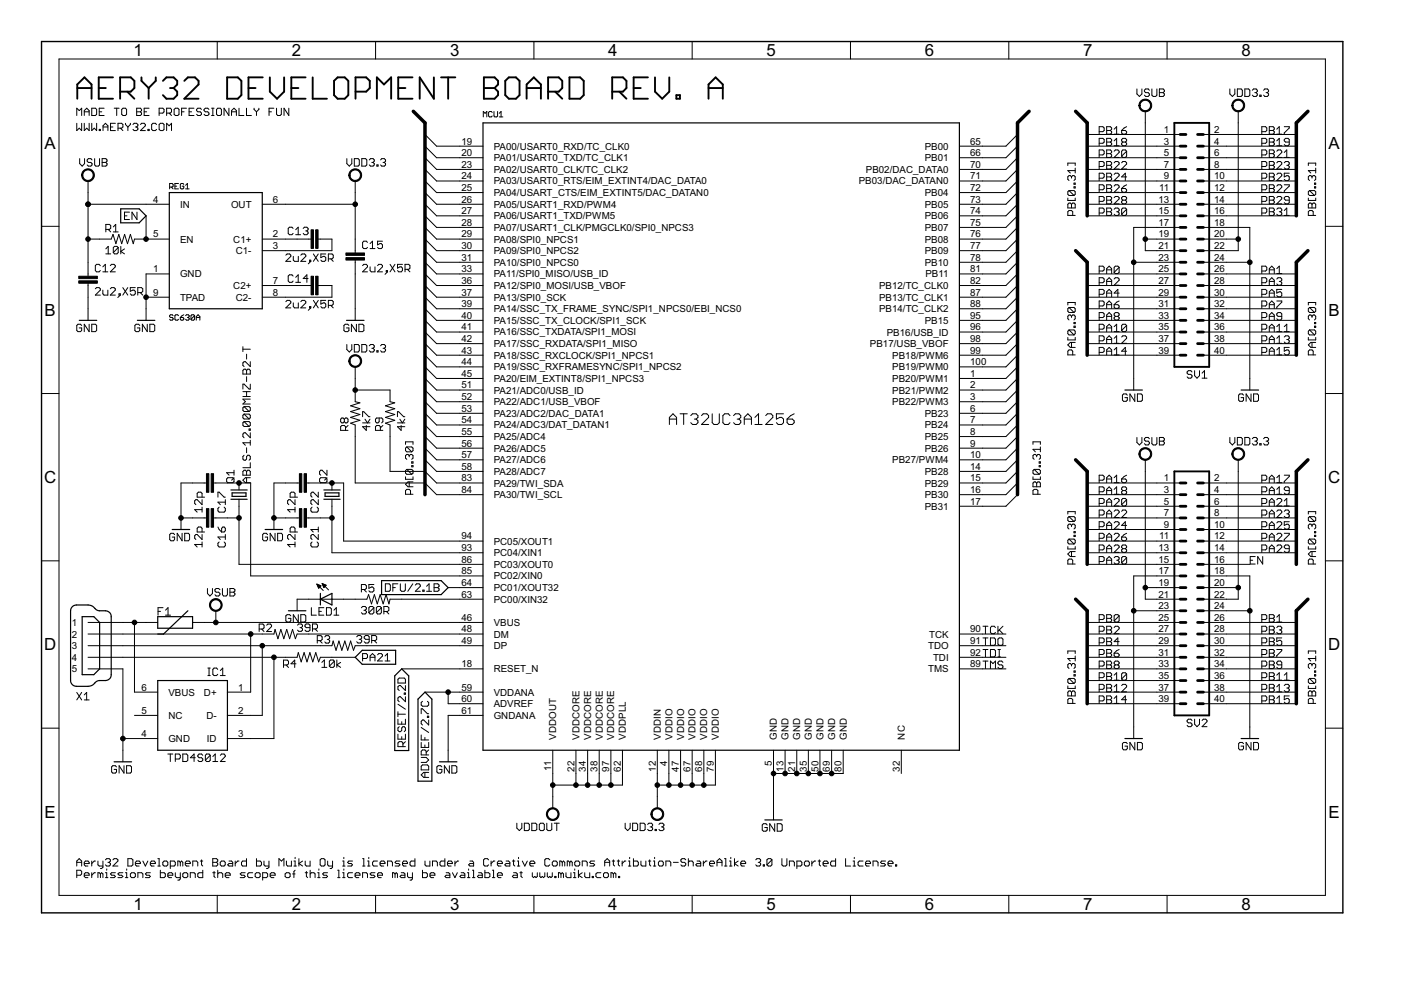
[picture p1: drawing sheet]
<svg xmlns="http://www.w3.org/2000/svg" width="297mm" height="210mm" viewBox="0 0 297 210" stroke-linecap="round" stroke-linejoin="round" font-family="sans-serif">
<defs><g id="words">
<g font-size="4">
<text x="28.3" y="11.9">1</text>
<text x="61.9" y="11.9">2</text>
<text x="95.4" y="11.9">3</text>
<text x="129" y="11.9">4</text>
<text x="162.5" y="11.9">5</text>
<text x="196.1" y="11.9">6</text>
<text x="229.7" y="11.9">7</text>
<text x="263.2" y="11.9">8</text>
<text x="9.5" y="31.5">A</text>
<text x="281.7" y="31.5">A</text>
<text x="9.5" y="67">B</text>
<text x="281.7" y="67">B</text>
<text x="9.4" y="102.5">C</text>
<text x="281.6" y="102.5">C</text>
<text x="9.4" y="137.9">D</text>
<text x="281.6" y="137.9">D</text>
<text x="9.5" y="173.4">E</text>
<text x="281.7" y="173.4">E</text>
<text x="28.3" y="193">1</text>
<text x="61.9" y="193">2</text>
<text x="95.4" y="193">3</text>
<text x="129" y="193">4</text>
<text x="162.5" y="193">5</text>
<text x="196.1" y="193">6</text>
<text x="229.7" y="193">7</text>
<text x="263.2" y="193">8</text>
</g>
<g font-size="2.3">
<text x="246.8" y="28.2">1</text>
<text x="257.4" y="28.2">2</text>
<text x="97.8" y="30.6">19</text>
<text x="97.8" y="33.1">20</text>
<text x="97.8" y="35.6">23</text>
<text x="104.7" y="31.7">PA00/USART0_RXD/TC_CLK0</text>
<text x="104.7" y="34.2">PA01/USART0_TXD/TC_CLK1</text>
<text x="196.1" y="31.7">PB00</text>
<text x="196.1" y="34.2">PB01</text>
<text x="205.7" y="30.6">65</text>
<text x="205.7" y="33.1">66</text>
<text x="205.7" y="35.6">70</text>
<text x="246.8" y="30.6">3</text>
<text x="246.8" y="33.1">5</text>
<text x="246.8" y="35.6">7</text>
<text x="257.4" y="30.6">4</text>
<text x="257.4" y="33.1">6</text>
<text x="257.4" y="35.6">8</text>
<text x="97.8" y="38">24</text>
<text x="97.8" y="40.5">25</text>
<text x="104.7" y="36.6">PA02/USART0_CLK/TC_CLK2</text>
<text x="104.7" y="39.1">PA03/USART0_RTS/EIM_EXTINT4/DAC_DATA0</text>
<text x="104.7" y="41.6">PA04/USART_CTS/EIM_EXTINT5/DAC_DATAN0</text>
<text x="182.1" y="39.1">PB03/DAC_DATAN0</text>
<text x="183.6" y="36.7">PB02/DAC_DATA0</text>
<text x="196.1" y="41.6">PB04</text>
<text x="205.7" y="38">71</text>
<text x="205.7" y="40.5">72</text>
<text x="245.8" y="40.5">11</text>
<text x="246.8" y="38">9</text>
<text x="257.4" y="38">10</text>
<text x="257.4" y="40.5">12</text>
<text x="32.5" y="43">4</text>
<text x="38.2" y="44">IN</text>
<text x="49" y="44">OUT</text>
<text x="57.9" y="43">6</text>
<text x="97.8" y="43">26</text>
<text x="97.8" y="45.4">27</text>
<text x="97.8" y="47.9">28</text>
<text x="104.7" y="44">PA05/USART1_RXD/PWM4</text>
<text x="104.7" y="46.5">PA06/USART1_TXD/PWM5</text>
<text x="196.1" y="44">PB05</text>
<text x="196.1" y="46.5">PB06</text>
<text x="205.7" y="43">73</text>
<text x="205.7" y="45.4">74</text>
<text x="205.7" y="47.9">75</text>
<text x="245.6" y="43">13</text>
<text x="245.6" y="45.4">15</text>
<text x="245.6" y="47.9">17</text>
<text x="257.4" y="43">14</text>
<text x="257.4" y="45.4">16</text>
<text x="257.4" y="47.9">18</text>
<text x="32.5" y="50.3">5</text>
<text x="38.2" y="51.4">EN</text>
<text x="49.5" y="51.4">C1+</text>
<text x="50" y="53.9">C1-</text>
<text x="57.9" y="50.3">2</text>
<text x="57.9" y="52.8">3</text>
<text x="97.8" y="50.3">29</text>
<text x="97.8" y="52.8">30</text>
<text x="104.7" y="49">PA07/USART1_CLK/PMGCLK0/SPI0_NPCS3</text>
<text x="104.7" y="51.4">PA08/SPI0_NPCS1</text>
<text x="104.7" y="53.9">PA09/SPI0_NPCS2</text>
<text x="196.1" y="49">PB07</text>
<text x="196.1" y="51.4">PB08</text>
<text x="196.1" y="53.9">PB09</text>
<text x="205.7" y="50.3">76</text>
<text x="205.7" y="52.8">77</text>
<text x="245.6" y="50.3">19</text>
<text x="245.6" y="52.8">21</text>
<text x="257.4" y="50.3">20</text>
<text x="257.4" y="52.8">22</text>
<text x="32.5" y="57.7">1</text>
<text x="38.2" y="58.8">GND</text>
<text x="97.8" y="55.3">31</text>
<text x="97.8" y="57.7">33</text>
<text x="104.7" y="56.4">PA10/SPI0_NPCS0</text>
<text x="104.7" y="58.8">PA11/SPI0_MISO/USB_ID</text>
<text x="196.1" y="56.4">PB10</text>
<text x="196.2" y="58.8">PB11</text>
<text x="205.7" y="55.3">78</text>
<text x="205.7" y="57.7">81</text>
<text x="245.6" y="55.3">23</text>
<text x="245.6" y="57.7">25</text>
<text x="257.4" y="55.3">24</text>
<text x="257.4" y="57.7">26</text>
<text x="32.5" y="62.7">9</text>
<text x="38.2" y="63.7">TPAD</text>
<text x="49.5" y="61.3">C2+</text>
<text x="50" y="63.7">C2-</text>
<text x="57.9" y="60.2">7</text>
<text x="57.9" y="62.7">8</text>
<text x="97.8" y="60.2">36</text>
<text x="97.8" y="62.7">37</text>
<text x="97.8" y="65.1">39</text>
<text x="104.7" y="61.3">PA12/SPI0_MOSI/USB_VBOF</text>
<text x="104.7" y="63.7">PA13/SPI0_SCK</text>
<text x="186.4" y="61.3">PB12/TC_CLK0</text>
<text x="186.4" y="63.7">PB13/TC_CLK1</text>
<text x="205.7" y="60.2">82</text>
<text x="205.7" y="62.7">87</text>
<text x="205.7" y="65.1">88</text>
<text x="245.6" y="60.2">27</text>
<text x="245.6" y="62.7">29</text>
<text x="245.6" y="65.1">31</text>
<text x="257.4" y="60.2">28</text>
<text x="257.4" y="62.7">30</text>
<text x="257.4" y="65.1">32</text>
<text x="97.8" y="67.6">40</text>
<text x="97.8" y="70">41</text>
<text x="104.7" y="66.2">PA14/SSC_TX_FRAME_SYNC/SPI1_NPCS0/EBI_NCS0</text>
<text x="104.7" y="68.7">PA15/SSC_TX_CLOCK/SPI1_SCK</text>
<text x="104.7" y="71.1">PA16/SSC_TXDATA/SPI1_MOSI</text>
<text x="186.4" y="66.2">PB14/TC_CLK2</text>
<text x="188" y="71.1">PB16/USB_ID</text>
<text x="196.1" y="68.7">PB15</text>
<text x="205.7" y="67.6">95</text>
<text x="205.7" y="70">96</text>
<text x="245.6" y="67.6">33</text>
<text x="245.6" y="70">35</text>
<text x="257.4" y="67.6">34</text>
<text x="257.4" y="70">36</text>
<text x="97.8" y="72.5">42</text>
<text x="97.8" y="75">43</text>
<text x="97.8" y="77.4">44</text>
<text x="104.7" y="73.6">PA17/SSC_RXDATA/SPI1_MISO</text>
<text x="104.7" y="76.1">PA18/SSC_RXCLOCK/SPI1_NPCS1</text>
<text x="184.4" y="73.6">PB17/USB_VBOF</text>
<text x="189.2" y="76.1">PB18/PWM6</text>
<text x="205.7" y="72.5">98</text>
<text x="205.7" y="75">99</text>
<text x="205.7" y="77.4">100</text>
<text x="245.6" y="72.5">37</text>
<text x="245.6" y="75">39</text>
<text x="257.4" y="72.5">38</text>
<text x="257.4" y="75">40</text>
<text x="97.8" y="79.9">45</text>
<text x="97.8" y="82.4">51</text>
<text x="104.7" y="78.5">PA19/SSC_RXFRAMESYNC/SPI1_NPCS2</text>
<text x="104.7" y="81">PA20/EIM_EXTINT8/SPI1_NPCS3</text>
<text x="104.7" y="83.4">PA21/ADC0/USB_ID</text>
<text x="189.2" y="81">PB20/PWM1</text>
<text x="189.2" y="83.5">PB21/PWM2</text>
<text x="189.2" y="78.5">PB19/PWM0</text>
<text x="205.7" y="79.9">1</text>
<text x="205.7" y="82.4">2</text>
<text x="97.8" y="84.8">52</text>
<text x="97.8" y="87.3">53</text>
<text x="97.8" y="89.8">54</text>
<text x="104.7" y="85.9">PA22/ADC1/USB_VBOF</text>
<text x="104.7" y="88.4">PA23/ADC2/DAC_DATA1</text>
<text x="189.2" y="85.9">PB22/PWM3</text>
<text x="196.1" y="88.4">PB23</text>
<text x="205.7" y="84.8">3</text>
<text x="205.7" y="87.3">6</text>
<text x="205.7" y="89.8">7</text>
<text x="97.8" y="92.2">55</text>
<text x="97.8" y="94.7">56</text>
<text x="104.7" y="90.8">PA24/ADC3/DAT_DATAN1</text>
<text x="104.7" y="93.3">PA25/ADC4</text>
<text x="104.7" y="95.8">PA26/ADC5</text>
<text x="196.1" y="90.8">PB24</text>
<text x="196.1" y="93.3">PB25</text>
<text x="196.1" y="95.8">PB26</text>
<text x="205.7" y="92.2">8</text>
<text x="205.7" y="94.7">9</text>
<text x="97.8" y="97.1">57</text>
<text x="97.8" y="99.6">58</text>
<text x="104.7" y="98.2">PA27/ADC6</text>
<text x="104.7" y="100.7">PA28/ADC7</text>
<text x="189.2" y="98.2">PB27/PWM4</text>
<text x="196.1" y="100.7">PB28</text>
<text x="205.7" y="97.1">10</text>
<text x="205.7" y="99.6">14</text>
<text x="97.8" y="102.1">83</text>
<text x="97.8" y="104.5">84</text>
<text x="104.7" y="103.2">PA29/TWI_SDA</text>
<text x="104.7" y="105.6">PA30/TWI_SCL</text>
<text x="196.1" y="103.2">PB29</text>
<text x="196.1" y="105.6">PB30</text>
<text x="205.7" y="102.1">15</text>
<text x="205.7" y="104.5">16</text>
<text x="205.7" y="107">17</text>
<text x="246.8" y="102.1">1</text>
<text x="246.8" y="104.5">3</text>
<text x="246.8" y="107">5</text>
<text x="257.4" y="102.1">2</text>
<text x="257.4" y="104.5">4</text>
<text x="257.4" y="107">6</text>
<text x="196.1" y="108.1">PB31</text>
<text x="246.8" y="109.5">7</text>
<text x="246.8" y="111.9">9</text>
<text x="257.4" y="109.5">8</text>
<text x="257.4" y="111.9">10</text>
<text x="97.8" y="119.3">86</text>
<text x="97.8" y="116.8">93</text>
<text x="97.8" y="114.4">94</text>
<text x="104.7" y="117.9">PC04/XIN1</text>
<text x="104.7" y="115.5">PC05/XOUT1</text>
<text x="245.6" y="116.8">13</text>
<text x="245.6" y="119.3">15</text>
<text x="245.8" y="114.4">11</text>
<text x="257.4" y="114.4">12</text>
<text x="257.4" y="116.8">14</text>
<text x="257.4" y="119.3">16</text>
<text x="97.8" y="124.2">64</text>
<text x="97.8" y="121.8">85</text>
<text x="104.7" y="125.3">PC01/XOUT32</text>
<text x="104.7" y="122.9">PC02/XIN0</text>
<text x="104.7" y="120.4">PC03/XOUT0</text>
<text x="245.6" y="121.8">17</text>
<text x="245.6" y="124.2">19</text>
<text x="257.4" y="121.8">18</text>
<text x="257.4" y="124.2">20</text>
<text x="97.8" y="131.6">46</text>
<text x="97.8" y="126.7">63</text>
<text x="104.7" y="127.8">PC00/XIN32</text>
<text x="245.6" y="126.7">21</text>
<text x="245.6" y="129.2">23</text>
<text x="245.6" y="131.6">25</text>
<text x="257.4" y="126.7">22</text>
<text x="257.4" y="129.2">24</text>
<text x="257.4" y="131.6">26</text>
<text x="15.2" y="132.7">1</text>
<text x="15.2" y="135.2">2</text>
<text x="15.2" y="137.6">3</text>
<text x="97.8" y="134.1">48</text>
<text x="97.8" y="136.6">49</text>
<text x="104.7" y="132.7">VBUS</text>
<text x="104.7" y="135.2">DM</text>
<text x="104.7" y="137.6">DP</text>
<text x="196.8" y="137.6">TDO</text>
<text x="197" y="135.2">TCK</text>
<text x="205.7" y="134.1">90</text>
<text x="205.7" y="136.6">91</text>
<text x="245.6" y="134.1">27</text>
<text x="245.6" y="136.6">29</text>
<text x="257.4" y="134.1">28</text>
<text x="257.4" y="136.6">30</text>
<text x="15.2" y="140.1">4</text>
<text x="15.2" y="142.6">5</text>
<text x="97.8" y="141.5">18</text>
<text x="104.7" y="142.6">RESET_N</text>
<text x="196.8" y="142.6">TMS</text>
<text x="197.8" y="140.1">TDI</text>
<text x="205.7" y="141.5">89</text>
<text x="205.7" y="139">92</text>
<text x="245.6" y="139">31</text>
<text x="245.6" y="141.5">33</text>
<text x="245.6" y="143.9">35</text>
<text x="257.4" y="139">32</text>
<text x="257.4" y="141.5">34</text>
<text x="257.4" y="143.9">36</text>
<text x="30" y="146.4">6</text>
<text x="35.7" y="147.5">VBUS</text>
<text x="43.2" y="147.5">D+</text>
<text x="50.5" y="146.4">1</text>
<text x="97.8" y="146.4">59</text>
<text x="97.8" y="148.9">60</text>
<text x="104.7" y="147.5">VDDANA</text>
<text x="104.7" y="150">ADVREF</text>
<text x="245.6" y="146.4">37</text>
<text x="245.6" y="148.9">39</text>
<text x="257.4" y="146.4">38</text>
<text x="257.4" y="148.9">40</text>
<text x="30" y="151.3">5</text>
<text x="35.7" y="152.4">NC</text>
<text x="43.8" y="152.4">D-</text>
<text x="50.5" y="151.3">2</text>
<text x="97.8" y="151.3">61</text>
<text x="104.7" y="152.4">GNDANA</text>
<text x="30" y="156.3">4</text>
<text x="35.7" y="157.3">GND</text>
<text x="43.9" y="157.3">ID</text>
<text x="50.5" y="156.3">3</text>
<text x="117.9" y="156.8" transform="rotate(-90 117.9 156.8)">VDDOUT</text>
<text x="122.9" y="156.8" transform="rotate(-90 122.9 156.8)">VDDCORE</text>
<text x="125.3" y="156.8" transform="rotate(-90 125.3 156.8)">VDDCORE</text>
<text x="127.8" y="156.8" transform="rotate(-90 127.8 156.8)">VDDCORE</text>
<text x="130.2" y="156.8" transform="rotate(-90 130.2 156.8)">VDDCORE</text>
<text x="132.7" y="156.8" transform="rotate(-90 132.7 156.8)">VDDPLL</text>
<text x="140.1" y="156.8" transform="rotate(-90 140.1 156.8)">VDDIN</text>
<text x="142.6" y="156.8" transform="rotate(-90 142.6 156.8)">VDDIO</text>
<text x="145" y="156.8" transform="rotate(-90 145 156.8)">VDDIO</text>
<text x="147.5" y="156.8" transform="rotate(-90 147.5 156.8)">VDDIO</text>
<text x="150" y="156.8" transform="rotate(-90 150 156.8)">VDDIO</text>
<text x="152.4" y="156.8" transform="rotate(-90 152.4 156.8)">VDDIO</text>
<text x="164.7" y="156.8" transform="rotate(-90 164.7 156.8)">GND</text>
<text x="167.2" y="156.8" transform="rotate(-90 167.2 156.8)">GND</text>
<text x="169.7" y="156.8" transform="rotate(-90 169.7 156.8)">GND</text>
<text x="172.1" y="156.8" transform="rotate(-90 172.1 156.8)">GND</text>
<text x="174.6" y="156.8" transform="rotate(-90 174.6 156.8)">GND</text>
<text x="177.1" y="156.8" transform="rotate(-90 177.1 156.8)">GND</text>
<text x="179.5" y="156.8" transform="rotate(-90 179.5 156.8)">GND</text>
<text x="191.8" y="156.8" transform="rotate(-90 191.8 156.8)">NC</text>
<text x="116.8" y="163.5" transform="rotate(-90 116.8 163.5)">11</text>
<text x="121.8" y="163.7" transform="rotate(-90 121.8 163.7)">22</text>
<text x="124.2" y="163.7" transform="rotate(-90 124.2 163.7)">34</text>
<text x="126.7" y="163.7" transform="rotate(-90 126.7 163.7)">38</text>
<text x="129.2" y="163.7" transform="rotate(-90 129.2 163.7)">97</text>
<text x="131.6" y="163.7" transform="rotate(-90 131.6 163.7)">62</text>
<text x="139" y="163.7" transform="rotate(-90 139 163.7)">12</text>
<text x="141.5" y="162.5" transform="rotate(-90 141.5 162.5)">4</text>
<text x="143.9" y="163.7" transform="rotate(-90 143.9 163.7)">47</text>
<text x="146.4" y="163.7" transform="rotate(-90 146.4 163.7)">67</text>
<text x="148.9" y="163.7" transform="rotate(-90 148.9 163.7)">68</text>
<text x="151.3" y="163.7" transform="rotate(-90 151.3 163.7)">79</text>
<text x="163.7" y="162.5" transform="rotate(-90 163.7 162.5)">5</text>
<text x="166.1" y="163.7" transform="rotate(-90 166.1 163.7)">13</text>
<text x="168.6" y="163.7" transform="rotate(-90 168.6 163.7)">21</text>
<text x="171" y="163.7" transform="rotate(-90 171 163.7)">35</text>
<text x="173.5" y="163.7" transform="rotate(-90 173.5 163.7)">50</text>
<text x="176" y="163.7" transform="rotate(-90 176 163.7)">69</text>
<text x="178.4" y="163.7" transform="rotate(-90 178.4 163.7)">80</text>
<text x="190.7" y="163.7" transform="rotate(-90 190.7 163.7)">32</text>
</g>
</g></defs>
<g fill="none" stroke="#000" stroke-width=".21">
<path d="M12.5 12.5h268.5v177.3h-268.5zM46.1 8.8v3.7M79.6 8.8v3.7M113.2 8.8v3.7M146.7 8.8v3.7M180.3 8.8v3.7M213.9 8.8v3.7M241 18.9v1l.6 .5 .5-.5v-1M243.7 19.1l-.3-.2h-.5l-.3 .2v.3l.3 .2h.5l.3 .3v.3l-.3 .2h-.5l-.3-.2M244.2 18.9v1.3l.3 .2h.5l.3-.2v-1.3M245.8 18.9h.8l.3 .2v.3l-.3 .2 .3 .3v.3l-.3 .2h-.8zM245.8 19.6h.8"/>
<path d="M247.4 8.8v3.7M260.8 18.9v1l.5 .5 .5-.5v-1M262.3 18.9h.8l.3 .2v1.1l-.3 .2h-.8zM263.9 18.9h.8l.3 .2v1.1l-.3 .2h-.8zM265.5 19.1l.3-.2h.5l.3 .2v.3l-.3 .2M266 19.6h.3M266.3 19.6l.3 .3v.3l-.3 .2h-.5l-.3-.2M267.9 19.1l.3-.2h.5l.3 .2v.3l-.3 .2M268.4 19.6h.3M268.7 19.6l.3 .3v.3l-.3 .2h-.5l-.3-.2M16.3 24.5v-1.6l.5 .6 .5-.6v1.6M16.3 26.1v1.6l.5-.5 .5 .5v-1.6"/>
<path d="M16.9 33.6v1.1l.5 .5 .5-.5v-1.1M17.9 24.5v-1l.5-.6 .5 .6v1M17.9 26.1v1.6l.5-.5 .5 .5v-1.6M17.9 23.7h1M18.7 38.4v20.2M19.5 22.9h.7l.3 .3v1l-.3 .3h-.7zM19.5 26.1v1.6l.5-.5 .5 .5v-1.6M19.5 33.9l-.2-.3h-.6l-.2 .3v.3l.2 .2h.6l.2 .3v.3l-.2 .2h-.6l-.2-.2M20.1 33.6v1.4l.2 .2h.5l.3-.2v-1.4M21 27.4h.3v.3h-.3zM21 23.7h.6M21.7 33.6h.7l.3 .3v.3l-.3 .2 .3 .3v.3l-.3 .2h-.7z"/>
<path d="M21.7 34.4h.7M21.8 27.7v-1l.6-.6 .5 .6v1M21.8 26.9h1.1M22.1 22.9h-1.1v1.6h1.1M23.4 26.9h.5M24.2 22.9h1.1M24.5 26.1h-1.1v1.6h1.1M24.7 22.9v1.6M25 27.2h.8l.3-.3v-.5l-.3-.3h-.8v1.6M25.5 27.2l.6 .5M25.8 23.2l.3-.3h.5l.2 .3v1l-.2 .3h-.5l-.3-.3zM26.6 26.1v.3l.5 .5"/>
<path d="M27.1 26.9v.8M27.6 26.1v.3l-.5 .5M28.2 26.4l.2-.3h.6l.2 .3v.3l-.2 .2M28.7 26.9h.3M29 26.9l.2 .3v.2l-.2 .3h-.6l-.2-.3M29 23.7h.8M29 22.9h.8l.2 .3v.3l-.2 .2 .2 .3v.2l-.2 .3h-.8zM29.8 26.4l.2-.3h.6l.2 .3v.3l-1 1h1M30.6 23.7h.5M31.4 27.4h.2v.3h-.2zM31.6 22.9h-1v1.6h1M33.2 26.4l-.3-.3h-.5l-.2 .3v1l.2 .3h.5l.3-.3"/>
<path d="M33.7 24h.8l.3-.3v-.5l-.3-.3h-.8v1.6M33.7 26.4l.3-.3h.5l.3 .3v1l-.3 .3h-.5l-.3-.3zM35.3 24h.8l.3-.3v-.5l-.3-.3h-.8v1.6M35.3 27.7v-1.6l.6 .6 .5-.6v1.6M35.9 24l.5 .5M36 39.7h.5l.2-.2v-.4l-.2-.2h-.5v1.1M36.3 39.7l.4 .3M36.9 23.2l.3-.3h.5l.3 .3v1l-.3 .3h-.5l-.3-.3zM37.1 39.5h.4M37.8 38.9h-.7v1.1h.7M38.5 23.7h.5M39 39.1l-.2-.2h-.4l-.2 .2v.8l.2 .1h.4l.2-.1v-.4h-.4"/>
<path d="M39.3 39.3l.4-.4v1.1M39.5 22.9h-1v1.6M40.1 23.7h.5M41.1 22.9h-1v1.6h1M42.7 23.2l-.2-.3h-.5l-.3 .3v.3l.3 .2h.5l.2 .3v.2l-.2 .3h-.5l-.3-.3M44.3 23.2l-.3-.3h-.5l-.2 .3v.3l.2 .2h.5l.3 .3v.2l-.3 .3h-.5l-.2-.3M44.9 24.5h.5M44.9 22.9h.5M45.1 22.9v1.6M45.9 23.2l.3-.3h.5l.2 .3v1l-.2 .3h-.5l-.3-.3zM48.5 22.9v1.6l-1-1.6v1.6M49.1 23.7h1"/>
<path d="M49.1 24.5v-1l.5-.6 .5 .6v1M50.7 22.9v1.6h1M52.3 22.9v1.6h1M53.9 22.9v.3l.5 .5M54.4 23.7v.8M54.9 22.9v.3l-.5 .5M57 23.7h.6M58.1 22.9h-1.1v1.6M58.6 22.9v1.3l.3 .3h.5l.2-.3v-1.3M61.2 22.9v1.6l-1-1.6v1.6M73.5 33.6v1.1l.6 .5 .5-.5v-1.1M75.1 33.6h.8l.3 .3v1.1l-.3 .2h-.8z"/>
<path d="M75.3 38.4v15.2M76.7 33.6h.8l.3 .3v1.1l-.3 .2h-.8zM78.3 33.9l.3-.3h.5l.3 .3v.3l-.3 .2M78.8 34.4h.3M79.1 34.4l.3 .3v.3l-.3 .2h-.5l-.3-.2M79.9 35h.3v.2h-.3zM80.7 33.9l.2-.3h.6l.2 .3v.3l-.2 .2M81.2 34.4h.3M81.5 34.4l.2 .3v.3l-.2 .2h-.6l-.2-.2M90.1 28.5l2.5 2.5h9.8M90.1 31l2.5 2.4h9.8M90.1 33.4l2.5 2.5h9.8"/>
<path d="M90.1 35.9l2.5 2.5h9.8M90.1 38.4l2.5 2.4h9.8M102.5 24.8v-1.2l.3 .4 .4-.4v1.2M104.4 23.8l-.2-.2h-.4l-.2 .2v.8l.2 .2h.4l.2-.2M104.7 23.6v1l.2 .2h.4l.2-.2v-1M105.9 24.8h.7M105.9 24l.3-.4v1.2M215.7 35.9l-2.4 2.5h-9.9M215.7 28.5l-2.4 2.5h-9.9M215.7 31l-2.4 2.4h-9.9M215.7 33.4l-2.4 2.5h-9.9M215.7 38.4l-2.4 2.4h-9.9"/>
<path d="M226.4 35.1v-.5h1.6v.5M227.2 37.5l-.3-.3h-.2l-.3 .3v.5l.3 .3M227.2 37.5v.3M227.2 37.5l.2-.3h.3l.3 .3v.5l-.3 .3M227.7 38.8h.3v.3h-.3zM227.7 39.6h.3v.3h-.3zM228 35.6v1.1M228 36.2h-1.6l.5 .5M230.5 31h19.7M230.5 33.4h19.7M230.5 35.9h19.7M230.5 38.4h19.7"/>
<path d="M230.5 28.5h19.7M233 27.9h.8l.3-.2v-.6l-.3-.2h-.8v1.5M233 30.4h.8l.3-.3v-.5l-.3-.3h-.8v1.6M233 32.9h.8l.3-.3v-.5l-.3-.3h-.8v1.6M233 35.3h.8l.3-.2v-.6l-.3-.3h-.8v1.6M233 37.8h.8l.3-.3v-.5l-.3-.3h-.8v1.6M234.6 27.7h.8M234.6 34.2h.8l.3 .3v.3l-.3 .3 .3 .2v.3l-.3 .2h-.8zM234.6 26.9h.8l.3 .2v.3l-.3 .3 .3 .2v.3l-.3 .2h-.8zM234.6 29.3h.8l.3 .3v.3l-.3 .2 .3 .3v.2l-.3 .3h-.8zM234.6 31.8h.8l.3 .3v.2l-.3 .3 .3 .3v.2l-.3 .3h-.8zM234.6 36.7h.8l.3 .3v.3l-.3 .2 .3 .3v.2l-.3 .3h-.8z"/>
<path d="M234.6 39.2h.8l.3 .3v.2l-.3 .3 .3 .2v.3l-.3 .3h-.8zM234.6 40h.8M234.6 37.5h.8M234.6 35.1h.8M234.6 32.6h.8M234.6 30.1h.8M236.2 32.1l.3-.3h.5l.3 .3v.2l-1.1 1.1h1.1M236.2 34.5l.3-.3h.5l.3 .3v.3l-1.1 1h1.1M236.2 37l.3-.3h.5l.3 .3v.3l-1.1 1h1.1M236.2 39.5l.3-.3h.5l.3 .3v.2l-1.1 1.1h1.1M236.2 27.4l.5-.5v1.5M236.2 29.9l.5-.6v1.6"/>
<path d="M236.2 30.9h1.1M236.2 28.4h1.1M237.8 27.7h.8l.3 .2v.3l-.3 .2h-.5l-.3-.2zM237.8 40h.8l.3 .2v.3l-.3 .3h-.5l-.3-.3zM237.8 34.5l.3-.3h.5l.3 .3v.3l-1.1 1h1.1M238.1 30.1l-.3-.2v-.3l.3-.3h.5l.3 .3v.3l-.3 .2M238.1 30.1l-.3 .3v.2l.3 .3h.5l.3-.3v-.2l-.3-.3M238.1 30.1h.5M238.9 32.1l-.3-.3h-.5l-.3 .3v1M238.9 32.1v1l-.3 .3h-.5l-.3-.3M238.9 37.5h-1.1l.8-.8v1.6M238.9 39.2l-1.1 .8"/>
<path d="M238.9 32.1l-1.1 1M238.9 26.9l-1.1 .8M242.8 23.6v29.5h7.4M255.1 31h19.7M255.1 33.4h19.7M255.1 35.9h19.7M255.1 38.4h19.7M255.1 28.5h19.7M262.5 23.6v29.5h-7.4M267.1 20.2h.3v.2h-.3zM267.5 27.9h.8l.3-.2v-.6l-.3-.2h-.8v1.5M267.5 30.4h.8l.3-.3v-.5l-.3-.3h-.8v1.6"/>
<path d="M267.5 32.9h.8l.3-.3v-.5l-.3-.3h-.8v1.6M267.5 35.3h.8l.3-.2v-.6l-.3-.3h-.8v1.6M267.5 37.8h.8l.3-.3v-.5l-.3-.3h-.8v1.6M269.1 27.7h.8M269.1 26.9h.8l.3 .2v.3l-.3 .3 .3 .2v.3l-.3 .2h-.8zM269.1 29.3h.8l.3 .3v.3l-.3 .2 .3 .3v.2l-.3 .3h-.8zM269.1 31.8h.8l.3 .3v.2l-.3 .3 .3 .3v.2l-.3 .3h-.8zM269.1 34.2h.8l.3 .3v.3l-.3 .3 .3 .2v.3l-.3 .2h-.8zM269.1 36.7h.8l.3 .3v.3l-.3 .2 .3 .3v.2l-.3 .3h-.8zM269.1 39.2h.8l.3 .3v.2l-.3 .3 .3 .2v.3l-.3 .3h-.8zM269.1 40h.8M269.1 37.5h.8"/>
<path d="M269.1 35.1h.8M269.1 32.6h.8M269.1 30.1h.8M270.7 32.1l.3-.3h.5l.3 .3v.2l-1.1 1.1h1.1M270.7 34.5l.3-.3h.5l.3 .3v.3l-1.1 1h1.1M270.7 37l.3-.3h.5l.3 .3v.3l-1.1 1h1.1M270.7 39.5l.3-.3h.5l.3 .3v.2l-1.1 1.1h1.1M270.7 27.4l.5-.5v1.5M270.7 29.9l.5-.6v1.6M270.7 30.9h1.1M270.7 28.4h1.1M272.3 26.9h1v.2l-1 1.1v.2"/>
<path d="M272.3 34.5l.3-.3h.5l.2 .3v.3l-.2 .3M272.3 39.2h1v.3l-1 1v.3M272.3 32.3l.5-.5v1.6M272.3 33.4h1M272.8 35.1h.3M273.1 35.1l.2 .2v.3l-.2 .2h-.5l-.3-.2M273.3 30.1h-.7l-.3-.2v-.3l.3-.3h.5l.2 .3v1l-.2 .3h-.5l-.3-.3M273.3 36.7h-1v.8l.5-.2h.3l.2 .2v.5l-.2 .3h-.5l-.3-.3M277.4 35.1v-.5h1.6v.5M278.2 37.5l-.3-.3h-.3l-.2 .3v.5l.2 .3M278.2 37.5v.3M278.2 37.5l.2-.3h.3l.3 .3v.5l-.3 .3"/>
<path d="M278.7 38.8h.3v.3h-.3zM278.7 39.6h.3v.3h-.3zM279 35.6v1.1M279 36.2h-1.6l.5 .5M8.8 48h3.7M18.7 43.3h17.2M18.7 50.7h4.9l.4-1 .6 2 .6-2 .6 2 .6-2 .6 2 .6-2 .7 2 .2-1h7.4M21.3 56.3l-.3-.3h-.5l-.3 .3v1.1l.3 .2h.5l.3-.2M21.8 57.6h1.1M21.8 56.6l.5-.6v1.6M22.4 53.8h1.1M22.4 52.8l.5-.6v1.6"/>
<path d="M22.4 48.6h.8l.3-.2v-.6l-.3-.2h-.8v1.6M22.9 48.6l.6 .6M23.4 56.3l.2-.3h.6l.2 .3v.3l-1 1h1M24 48.1l.5-.5v1.6M24 49.2h1.1M25.1 52.5l-.3-.3h-.5l-.3 .3v1.1M25.1 52.5v1.1l-.3 .2h-.5l-.3-.2M25.1 52.5l-1.1 1.1M25.6 52.2v1.6M26.4 52.8l-.8 .5 .8 .5M26.4 45.8h.5M27.5 45h-1.1v1.5h1.1"/>
<path d="M29 45v1.5l-1-1.5v1.5M31 45.8v4.9M35.9 58.1h-4.9v9.8M39.3 40h.8M55.6 43.3h19.7M55.6 50.7h10.4M60.6 54.1l.3-.3h.5l.3 .3v.3l-1.1 1h1.1M62.1 48.4l-.2-.2h-.5l-.3 .2v1.1l.3 .3h.5l.2-.3M62.1 58.5l-.2-.2h-.5l-.3 .2v1.1l.3 .3h.5l.2-.3M62.2 54.4v.8l.3 .2h.7v-1M62.7 48.7l.5-.5v1.6M62.7 58.8l.5-.5v1.6"/>
<path d="M62.7 49.8h1M62.7 59.9h1M63.8 54.1l.3-.3h.5l.2 .3v.3l-1 1h1M64.3 48.4l.2-.2h.6l.2 .2v.3l-.2 .3M64.8 49h.3M65.1 49l.2 .2v.3l-.2 .3h-.6l-.2-.3M65.3 59.1h-1l.8-.8v1.6M65.6 55.2h.3v.2h-.3zM65.9 55.4l-.5 .5M66.4 53.8l1.1 1.6M67.4 50.7h3v2.4h-14.8M67.5 53.8l-1.1 1.6"/>
<path d="M69.1 53.8h-1.1v.8l.5-.2h.3l.3 .2v.6l-.3 .2h-.5l-.3-.2M69.6 54.9h.8l.3-.3v-.5l-.3-.3h-.8v1.6M70.1 54.9l.6 .5M75.3 55.1v12.8M76.9 56.3l.2-.3h.6l.2 .3v.3l-1 1h1M77.9 51.4l-.2-.3h-.6l-.2 .3v1.1l.2 .2h.6l.2-.2M78.5 51.6l.5-.5v1.6M78.5 56.6v.8l.2 .2h.8v-1M78.5 52.7h1M80.1 56.3l.2-.3h.5l.3 .3v.3l-1 1h1M81.1 51.1h-1v.8l.5-.3h.2l.3 .3v.6l-.3 .2h-.5l-.2-.2M81.9 57.4h.2v.2h-.2z"/>
<path d="M82.1 57.6l-.5 .6M82.7 56l1 1.6M83.7 56l-1 1.6M85.3 56h-1v.9l.5-.3h.3l.2 .3v.5l-.2 .2h-.6l-.2-.2M85.9 57.1h.8l.2-.2v-.6l-.2-.3h-.8v1.6M86.4 57.1l.5 .5M90.1 43.3l2.5 2.5h9.8M90.1 40.8l2.5 2.5h9.8M90.1 45.8l2.5 2.4h9.8M90.1 48.2l2.5 2.5h9.8M90.1 50.7l2.5 2.4h9.8M90.1 53.1l2.5 2.5h9.8"/>
<path d="M90.1 55.6l2.5 2.5h9.8M90.1 58.1l2.5 2.4h9.8M215.7 43.3l-2.4 2.5h-9.9M215.7 40.8l-2.4 2.5h-9.9M215.7 45.8l-2.4 2.4h-9.9M215.7 48.2l-2.4 2.5h-9.9M215.7 50.7l-2.4 2.4h-9.9M215.7 53.1l-2.4 2.5h-9.9M215.7 55.6l-2.4 2.5h-9.9M215.7 58.1l-2.4 2.4h-9.9M226.4 42v.5h1.6v-.5M226.4 43.3l.3-.2h.2l.3 .2 .2-.2h.3l.3 .2v.8h-1.6z"/>
<path d="M226.7 40.4l-.3 .3v.5l.3 .2h1M226.7 40.4h1l.3 .3v.5l-.3 .2M226.7 40.4l1 1M227.2 43.3v.8M227.4 45.7v-.8l-.2-.3h-.5l-.3 .3v.8h1.6M230.5 45.8h19.7M230.5 40.8h19.7M230.5 43.3h19.7M230.5 58.1h19.7M233 45.2h.8l.3-.3v-.5l-.3-.3h-.8v1.6M233 40.2h.8l.3-.2v-.5l-.3-.3h-.8v1.6M233 42.7h.8l.3-.3v-.5l-.3-.2h-.8v1.5"/>
<path d="M233 57.5h.8l.3-.3v-.5l-.3-.3h-.8v1.6M233 59.9h.8l.3-.2v-.5l-.3-.3h-.8v1.6M234.6 44.1h.8l.3 .3v.2l-.3 .3 .3 .3v.2l-.3 .3h-.8zM234.6 41.7h.8l.3 .2v.3l-.3 .2 .3 .3v.3l-.3 .2h-.8zM234.6 58v-1l.6-.6 .5 .6v1M234.6 59.7h1.1M234.6 57.2h1.1M234.6 44.9h.8M234.6 42.4h.8M236.2 44.4l.3-.3h.5l.3 .3v.2l-.3 .3M236.2 41.9l.3-.2h.5l.3 .2v.3l-1.1 1h1.1M236.2 59.2l.3-.3h.5l.3 .3v.2l-1.1 1.1h1.1"/>
<path d="M236.7 44.9h.3M237 44.9l.3 .3v.2l-.3 .3h-.5l-.3-.3M237.3 56.7v1l-.3 .3h-.5l-.3-.3M237.3 56.7l-.3-.3h-.5l-.3 .3v1M237.3 56.7l-1.1 1M238.1 42.4l-.3-.2v-.3l.3-.2h.5l.3 .2v.3l-.3 .2M238.1 42.4l-.3 .3v.3l.3 .2h.5l.3-.2v-.3l-.3-.3M238.1 42.4h.5M238.9 44.4v1l-.3 .3h-.5l-.3-.3M238.9 44.4l-.3-.3h-.5l-.3 .3v1M238.9 44.4l-1.1 1M240.4 55.6h9.8"/>
<path d="M242.8 50.7h7.4M250.2 48.2h-9.8v34.5M255.1 48.2h9.9v34.5M255.1 45.8h19.7M255.1 40.8h19.7M255.1 43.3h19.7M255.1 50.7h7.4M255.1 55.6h9.9M255.1 58.1h19.7M267.5 45.2h.8l.3-.3v-.5l-.3-.3h-.8v1.6M267.5 40.2h.8l.3-.2v-.5l-.3-.3h-.8v1.6M267.5 42.7h.8l.3-.3v-.5l-.3-.2h-.8v1.5"/>
<path d="M267.5 57.5h.8l.3-.3v-.5l-.3-.3h-.8v1.6M267.5 59.9h.8l.3-.2v-.5l-.3-.3h-.8v1.6M269.1 44.1h.8l.3 .3v.2l-.3 .3 .3 .3v.2l-.3 .3h-.8zM269.1 41.7h.8l.3 .2v.3l-.3 .2 .3 .3v.3l-.3 .2h-.8zM269.1 58v-1l.5-.6 .6 .6v1M269.1 59.7h1.1M269.1 57.2h1.1M269.1 44.9h.8M269.1 42.4h.8M270.7 44.4l.3-.3h.5l.3 .3v.2l-.3 .3M270.7 41.9l.3-.2h.5l.3 .2v.3l-1.1 1h1.1M270.7 59.2l.3-.3h.5l.3 .3v.2l-.3 .3"/>
<path d="M270.7 57l.5-.6v1.6M270.7 58h1.1M271.2 59.7h.3M271.2 44.9h.3M271.5 44.9l.3 .3v.2l-.3 .3h-.5l-.3-.3M271.5 59.7l.3 .2v.3l-.3 .3h-.5l-.3-.3M272.3 45.7h1M272.3 44.6l.5-.5v1.6M273.3 42.4h-.7l-.3-.2v-.3l.3-.2h.5l.2 .2v1.1l-.2 .2h-.5l-.3-.2M277.4 42v.5h1.6v-.5M277.4 43.3l.2-.2h.3l.3 .2 .2-.2h.3l.3 .2v.8h-1.6zM277.6 40.4l-.2 .3v.5l.2 .2h1.1"/>
<path d="M277.6 40.4h1.1l.3 .3v.5l-.3 .2M277.6 40.4l1.1 1M278.2 43.3v.8M278.4 45.7v-.8l-.2-.3h-.6l-.2 .3v.8h1.6M281 48h3.7M17.3 69l-.2-.3h-.6l-.2 .3v1.1l.2 .2h.6l.2-.2v-.6h-.5M18.7 60v7.9M18.9 68.7v1.6l-1-1.6v1.6M19.5 68.7h.7l.3 .3v1.1l-.3 .2h-.7zM20.2 61.2l.3-.2h.5l.3 .2v.3l-1.1 1.1h1.1M21.8 61.5v.8l.3 .3h.8v-1.1M23.4 61.2l.2-.2h.6l.2 .2v.3l-1 1.1h1"/>
<path d="M25.2 62.3h.3v.3h-.3zM25.5 62.6l-.5 .5M26 61l1.1 1.6M27.1 61l-1.1 1.6M28.7 61h-1.1v.8l.6-.3h.2l.3 .3v.5l-.3 .3h-.5l-.3-.3M29.2 62h.8l.3-.2v-.6l-.3-.2h-.8v1.6M29.6 69l-.2-.3h-.5l-.3 .3v1.1l.3 .2h.5l.2-.2v-.6h-.5M29.7 62l.6 .6M31 63h4.9M31.2 68.7v1.6l-1-1.6v1.6M31.8 68.7h.8l.2 .3v1.1l-.2 .2h-.8zM36.7 66.9l-.2-.2h-.4l-.1 .4 .1 .2h.4l.2 .4-.2 .2h-.4l-.1-.2"/>
<path d="M37.8 66.9l-.1-.2h-.4l-.2 .2v.8l.2 .2h.4l.1-.2M38.2 67.3h.6l.2 .4-.2 .2h-.4l-.2-.2zM39 66.7l-.8 .6M39.3 66.9l.2-.2h.4l.2 .2-.2 .4M39.7 67.3h.2M39.9 67.3l.2 .2-.2 .4h-.4l-.2-.2M41.3 66.9l-.2-.2h-.4l-.2 .2v.8M41.3 66.9v.8l-.2 .2h-.4l-.2-.2M41.3 66.9l-.8 .8M41.6 67.3h.8M41.6 67.9v-.8l.4-.4 .4 .4v.8M51.5 73.5v1"/>
<path d="M51.5 78.5l.3-.2h.2l.3 .2 .2-.2h.3l.3 .2v.8h-1.6zM51.5 74h1.6M52.3 75.1v1M52.3 78.5v.8M52.3 79.9v1M53.1 76.7v1l-1.1-1h-.2l-.3 .2v.6l.3 .2M55.6 60.5h10.4M60.6 64l.3-.3h.5l.3 .3v.2l-1.1 1.1h1.1M62.2 64.2v.8l.3 .3h.7v-1.1M63.8 64l.3-.3h.5l.2 .3v.2l-1 1.1h1M65.6 65h.3v.3h-.3zM65.9 65.3l-.5 .5"/>
<path d="M66.4 63.7l1.1 1.6M67.4 60.5h3v2.5h-14.8M67.5 63.7l-1.1 1.6M69.1 63.7h-1.1v.8l.5-.3h.3l.3 .3v.5l-.3 .3h-.5l-.3-.3M69.6 64.7h.8l.3-.2v-.5l-.3-.3h-.8v1.6M70.1 64.7l.6 .6M73.5 73v1.1l.6 .5 .5-.5v-1.1M74 69l-.3-.3h-.5l-.3 .3v1.1l.3 .2h.5l.3-.2v-.6h-.6M75.1 73h.8l.3 .3v1.1l-.3 .2h-.8zM75.3 77.8v7.4l1 .2-2 .6 2 .7-2 .6 2 .6-2 .6 2 .6-2 .6 1 .4v12.3h14.8l2.5 2.5h9.8M75.6 68.7v1.6l-1.1-1.6v1.6M76.1 68.7h.8l.3 .3v1.1l-.3 .2h-.8z"/>
<path d="M76.7 73h.8l.3 .3v1.1l-.3 .2h-.8zM78.3 73.3l.3-.3h.5l.3 .3v.3l-.3 .3M78.8 73.9h.3M79.1 73.9l.3 .2v.3l-.3 .2h-.5l-.3-.2M79.9 74.4h.3v.2h-.3zM80.7 73.3l.2-.3h.6l.2 .3v.3l-.2 .3M81.2 73.9h.3M81.5 73.9l.2 .2v.3l-.2 .2h-.6l-.2-.2M90.1 65.5l2.5 2.4h9.8M90.1 77.8l2.5 2.4h9.8M90.1 60.5l2.5 2.5h9.8M90.1 63l2.5 2.5h9.8"/>
<path d="M90.1 67.9l2.5 2.5h9.8M90.1 70.4l2.5 2.5h9.8M90.1 72.9l2.5 2.4h9.8M90.1 75.3l2.5 2.5h9.8M215.7 65.5l-2.4 2.4h-9.9M215.7 77.8l-2.4 2.4h-9.9M215.7 60.5l-2.4 2.5h-9.9M215.7 63l-2.4 2.5h-9.9M215.7 67.9l-2.4 2.5h-9.9M215.7 70.4l-2.4 2.5h-9.9M215.7 72.9l-2.4 2.4h-9.9M215.7 75.3l-2.4 2.5h-9.9"/>
<path d="M226.4 64.7v-.6h1.6v.6M226.4 71.5v.6h1.6v-.6M226.7 65.2l-.3 .3v.5l.3 .3h1M226.7 70l-.3 .2v.5l.3 .3h1M226.7 65.2h1l.3 .3v.5l-.3 .3M226.7 70h1l.3 .2v.5l-.3 .3M226.7 70l1 1M226.7 65.2l1 1.1M227.2 67.1l-.3-.3h-.2l-.3 .3v.5l.3 .2M227.2 67.1v.2M227.2 72.6v1.1M227.2 67.1l.2-.3h.3l.3 .3v.5l-.3 .2"/>
<path d="M227.4 75.2v-.7l-.2-.3h-.5l-.3 .3v.7h1.6M227.7 68.4h.3v.2h-.3zM227.7 69.2h.3v.2h-.3zM228 72.6h-1.1l-.5 .5 .5 .6h1.1M230.5 67.9h19.7M230.5 60.5h19.7M230.5 63h19.7M230.5 65.5h19.7M230.5 70.4h19.7M230.5 72.9h19.7M230.5 75.3h19.7M233 69.8h.8l.3-.3v-.5l-.3-.3h-.8v1.6"/>
<path d="M233 67.3h.8l.3-.2v-.6l-.3-.2h-.8v1.6M233 74.7h.8l.3-.2v-.6l-.3-.2h-.8v1.5M233 62.4h.8l.3-.3v-.5l-.3-.2h-.8v1.5M233 64.9h.8l.3-.3v-.5l-.3-.3h-.8v1.6M233 72.3h.8l.3-.3v-.5l-.3-.3h-.8v1.6M234.6 69.5h1.1M234.6 60.5v-1.1l.6-.5 .5 .5v1.1M234.6 62.9v-1l.6-.5 .5 .5v1M234.6 65.4v-1.1l.6-.5 .5 .5v1.1M234.6 67.9v-1.1l.6-.5 .5 .5v1.1M234.6 70.3v-1l.6-.6 .5 .6v1M234.6 72.8v-1.1l.6-.5 .5 .5v1.1"/>
<path d="M234.6 75.2v-1l.6-.5 .5 .5v1M234.6 74.5h1.1M234.6 72h1.1M234.6 67.1h1.1M234.6 64.6h1.1M234.6 62.1h1.1M236.2 70.3h1.1M236.2 75.2h1.1M236.2 64.6h.8l.3 .3v.2l-.3 .3h-.5l-.3-.3zM236.2 69.3l.5-.6v1.6M236.2 71.7l.5-.5v1.6M236.2 74.2l.5-.5v1.5"/>
<path d="M236.2 72.8h1.1M236.5 67.1l-.3-.3v-.3l.3-.2h.5l.3 .2v.3l-.3 .3M236.5 67.1l-.3 .2v.3l.3 .3h.5l.3-.3v-.3l-.3-.2M236.5 67.1h.5M237.3 63.8l-.6 .3-.5 .5M237.3 62.1h-1.1l.8-.7v1.5M237.8 71.5l.3-.3h.5l.3 .3v.2l-1.1 1.1h1.1M238.9 69l-.3-.3h-.5l-.3 .3v1.1M238.9 69v1.1l-.3 .2h-.5l-.3-.2M238.9 74.5h-1.1l.8-.8v1.5M238.9 69l-1.1 1.1M252.7 78.9l-.2-.3h-.6l-.2 .3v.2l.2 .3h.6l.2 .3v.2l-.2 .3h-.6l-.2-.3"/>
<path d="M253.3 78.6v1.1l.5 .5 .5-.5v-1.1M254.9 79.1l.5-.5v1.6M255.1 67.9h19.7M255.1 60.5h19.7M255.1 63h19.7M255.1 65.5h19.7M255.1 70.4h19.7M255.1 72.9h19.7M255.1 75.3h19.7M267.5 69.8h.8l.3-.3v-.5l-.3-.3h-.8v1.6M267.5 67.3h.8l.3-.2v-.6l-.3-.2h-.8v1.6M267.5 74.7h.8l.3-.2v-.6l-.3-.2h-.8v1.5"/>
<path d="M267.5 62.4h.8l.3-.3v-.5l-.3-.2h-.8v1.5M267.5 64.9h.8l.3-.3v-.5l-.3-.3h-.8v1.6M267.5 72.3h.8l.3-.3v-.5l-.3-.3h-.8v1.6M269.1 69.5h1.1M269.1 67.9v-1.1l.5-.5 .6 .5v1.1M269.1 60.5v-1.1l.5-.5 .6 .5v1.1M269.1 62.9v-1l.5-.5 .6 .5v1M269.1 65.4v-1.1l.5-.5 .6 .5v1.1M269.1 70.3v-1l.5-.6 .6 .6v1M269.1 72.8v-1.1l.5-.5 .6 .5v1.1M269.1 75.2v-1l.5-.5 .6 .5v1M269.1 74.5h1.1"/>
<path d="M269.1 72h1.1M269.1 67.1h1.1M269.1 64.6h1.1M269.1 62.1h1.1M270.7 70.3h1.1M270.7 75.2h1.1M270.7 63.8h1.1v.3l-1.1 1v.3M270.7 69.3l.5-.6v1.6M270.7 71.7l.5-.5v1.6M270.7 74.2l.5-.5v1.5M270.7 72.8h1.1M271.8 67.1h-.8l-.3-.3v-.3l.3-.2h.5l.3 .2v1.1l-.3 .3h-.5l-.3-.3"/>
<path d="M271.8 61.4h-1.1v.7l.5-.2h.3l.3 .2v.6l-.3 .2h-.5l-.3-.2M272.3 70.3h1M272.3 71.5l.3-.3h.5l.2 .3v.2l-.2 .3M272.3 69.3l.5-.6v1.6M272.8 72h.3M273.1 72l.2 .3v.2l-.2 .3h-.5l-.3-.3M273.3 73.7h-1v.8l.5-.3h.3l.2 .3v.5l-.2 .2h-.5l-.3-.2M277.4 64.7v-.6h1.6v.6M277.4 71.5v.6h1.6v-.6M277.6 65.2l-.2 .3v.5l.2 .3h1.1M277.6 70l-.2 .2v.5l.2 .3h1.1M277.6 65.2h1.1l.3 .3v.5l-.3 .3"/>
<path d="M277.6 70h1.1l.3 .2v.5l-.3 .3M277.6 70l1.1 1M277.6 65.2l1.1 1.1M278.2 67.1l-.3-.3h-.3l-.2 .3v.5l.2 .2M278.2 67.1v.2M278.2 72.6v1.1M278.2 67.1l.2-.3h.3l.3 .3v.5l-.3 .2M278.4 75.2v-.7l-.2-.3h-.6l-.2 .3v.7h1.6M278.7 68.4h.3v.2h-.3zM278.7 69.2h.3v.2h-.3zM279 72.6h-1.1l-.5 .5 .5 .6h1.1M8.8 83.4h3.7"/>
<path d="M49.6 99.7v1.1M51.5 84.1h1.6M51.5 83h1.6M51.8 96.5l-.3 .3v.5l.3 .3h.2l.3-.3v-.5l.2-.3h.3l.3 .3v.5l-.3 .3M51.8 87.8l-.3 .3v.5l.3 .2h1M51.8 99.7h.2l.3 .3 .2-.3h.3l.3 .3v.8h-1.6v-.8zM51.8 86.2l-.3 .3v.5l.3 .2h1M51.8 89.4l-.3 .2v.6l.3 .2h1M51.8 86.2h1l.3 .3v.5l-.3 .2M51.8 87.8h1l.3 .3v.5l-.3 .2M51.8 89.4h1l.3 .2v.6l-.3 .2M51.8 89.4l1 1"/>
<path d="M51.8 87.8l1 1M51.8 86.2l1 1M52.3 83v1.1M52.3 94.9v1.1M52.3 100v.8M52.8 91h.3v.2h-.3zM53.1 81.4v1.1h-.3l-1-1.1h-.3v1.1M53.1 91.8v1l-1.1-1h-.2l-.3 .2v.5l.3 .3M53.1 93.3v1.1M53.1 98.1v1.1h-1.6M53.1 93.9h-1.6l.5 .5M53.1 84.6h-1.6l.5 .6-.5 .5h1.6"/>
<path d="M69.3 99.7v1.1l-1-1.1h-.3l-.2 .3v.5l.2 .3M73 88.9l-.3-.3h-.2l-.3 .3v.5l.3 .3h.2l.3-.3M73 88.9l.3-.3h.2l.3 .3v.5l-.3 .3h-.2l-.3-.3M73 88.9v.5M73.3 91.2v-.7l-.3-.3h-.5l-.3 .3v.7h1.6M73.8 90.2l-.5 .5M75.3 82.7h7.4v2.5l1 .2-2 .6 2 .7-2 .6 2 .6-2 .6 2 .6-2 .6 1 .4v9.8h7.4l2.5 2.5h9.8M76.9 88.3v-1h.2l1.1 1h.2M76.9 89.7h1.5M77.4 88.9l.5 .8 .5-.8M77.7 90.2v1l-.8-.7h1.5M80.4 88.6v.8l-.3 .3h-.2l-.3-.3v-.5l.3-.3h1l.3 .3v.5l-.3 .3"/>
<path d="M80.6 91.2v-.7l-.2-.3h-.5l-.3 .3v.7h1.6M81.2 90.2l-.6 .5M84.3 88.3v-1h.2l1.1 1h.2M84.3 89.7h1.5M84.8 88.9l.5 .8 .5-.8M85 90.2v1l-.7-.7h1.5M86 94.2v-.5h1.6v.5M86.3 94.8l-.3 .2v.5l.3 .3h1M86.3 99.5l-.3 .3v.5l.3 .3h1M86.3 94.8h1l.3 .2v.5l-.3 .3M86.3 99.5h1l.3 .3v.5l-.3 .3M86.3 99.5l1 1.1"/>
<path d="M86.3 94.8l1 1M86.8 96.6l-.3-.2h-.2l-.3 .2v.5l.3 .3M86.8 96.6v.3M86.8 96.6l.2-.2h.3l.3 .2v.5l-.3 .3M87.3 97.9h.3v.3h-.3zM87.3 98.7h.3v.3h-.3zM90.1 90.1l2.5 2.5h9.8M90.1 80.2l2.5 2.5h9.8M90.1 82.7l2.5 2.5h9.8M90.1 85.2l2.5 2.4h9.8M90.1 87.6l2.5 2.5h9.8M90.1 92.6l2.5 2.4h9.8"/>
<path d="M90.1 95l2.5 2.5h9.8M90.1 97.5l2.5 2.4h9.8M141.9 90v-1.5l.8-.8 .7 .8v1.5M141.9 88.9h1.5M144.2 87.7h1.5M144.9 87.7v2.3M146.5 88.1l.3-.4h.8l.4 .4v.4l-.4 .4M147.2 88.9h.4M147.6 88.9l.4 .3v.4l-.4 .4h-.8l-.3-.4M148.7 88.1l.4-.4h.8l.3 .4v.4l-1.5 1.5h1.5M151 87.7v1.9l.4 .4h.7l.4-.4v-1.9M154.8 88.1l-.4-.4h-.8l-.3 .4v1.5l.3 .4h.8l.4-.4"/>
<path d="M155.5 88.1l.4-.4h.8l.4 .4v.4l-.4 .4M156.3 88.9h.4M156.7 88.9l.4 .3v.4l-.4 .4h-.8l-.4-.4M157.8 88.9h1.5M157.8 90v-1.5l.8-.8 .7 .8v1.5M160.1 90h1.5M160.1 88.5l.7-.8v2.3M162.3 88.1l.4-.4h.8l.4 .4v.4l-1.6 1.5h1.6M166.1 87.7h-1.5v1.2l.8-.4h.3l.4 .4v.7l-.4 .4h-.7l-.4-.4M166.9 88.9h1.1l.4 .3v.4l-.4 .4h-.7l-.4-.4zM168.4 87.7l-.8 .4-.7 .8M215.7 97.5l-2.4 2.4h-9.9"/>
<path d="M215.7 99.9l-2.4 2.5h-9.9M215.7 80.2l-2.4 2.5h-9.9M215.7 82.7l-2.4 2.5h-9.9M215.7 85.2l-2.4 2.4h-9.9M215.7 87.6l-2.4 2.5h-9.9M215.7 90.1l-2.4 2.5h-9.9M215.7 92.6l-2.4 2.4h-9.9M215.7 95l-2.4 2.5h-9.9M219 94.2v-.5h1.6v.5M219.3 99.5l-.3 .3v.5l.3 .3h1M219.3 99.5h1l.3 .3v.5l-.3 .3M219.3 99.5l1 1.1"/>
<path d="M219.8 96.6l-.3-.2h-.2l-.3 .2v.5l.3 .3M219.8 96.6l.2-.2h.3l.3 .2v.5l-.3 .3M219.8 96.6v.3M220.3 98.7h.3v.3h-.3zM220.3 97.9h.3v.3h-.3zM220.6 94.8v1M220.6 95.3h-1.6l.5 .5M239 83.8l-.2-.3h-.6l-.2 .3v1l.2 .3h.6l.2-.3v-.5h-.5M240.6 83.5v1.6l-1-1.6v1.6M241 92.8v1l.6 .5 .5-.5v-1M241.2 83.5h.7l.3 .3v1l-.3 .3h-.7zM242.8 97.5v29.5h7.4"/>
<path d="M243.7 93l-.3-.2h-.5l-.3 .2v.3l.3 .2h.5l.3 .3v.3l-.3 .2h-.5l-.3-.2M244.2 92.8v1.3l.3 .2h.5l.3-.2v-1.3M245.8 92.8h.8l.3 .2v.3l-.3 .2 .3 .3v.3l-.3 .2h-.8zM245.8 93.5h.8M254.9 80.2h1M260.8 92.8v1l.5 .5 .5-.5v-1M262.3 92.8h.8l.3 .2v1.1l-.3 .2h-.8zM262.5 97.5v29.5h-7.4M263.7 83.8l-.3-.3h-.5l-.3 .3v1l.3 .3h.5l.3-.3v-.5h-.6M263.9 92.8h.8l.3 .2v1.1l-.3 .2h-.8zM265.2 83.5v1.6l-1-1.6v1.6M265.5 93l.3-.2h.5l.3 .2v.3l-.3 .2"/>
<path d="M265.8 83.5h.8l.2 .3v1l-.2 .3h-.8zM266 93.5h.3M266.3 93.5l.3 .3v.3l-.3 .2h-.5l-.3-.2M267.1 94.1h.3v.2h-.3zM267.9 93l.3-.2h.5l.3 .2v.3l-.3 .2M268.4 93.5h.3M268.7 93.5l.3 .3v.3l-.3 .2h-.5l-.3-.2M281 83.4h3.7M8.8 118.9h3.7M37 113.3l-.2-.2h-.6l-.2 .2v1.1l.2 .3h.6l.2-.3v-.5h-.5M38.4 109.8h5.4M38.6 113.1v1.6l-1-1.6v1.6"/>
<path d="M39.2 113.1h.7l.3 .2v1.1l-.3 .3h-.7zM42.8 108.1h-1.5l.5 .5M42.8 105.4v-.8l-.2-.2h-.5l-.3 .2v.8h1.6M42.8 105.9v1.1l-1-1.1h-.3l-.2 .3v.5l.2 .3M42.8 107.5v1.1M42.8 112.8v-.8l-.2-.3h-.5l-.3 .3v.8h1.6M42.8 113.3v1.1l-1-1.1h-.3l-.2 .3v.5l.2 .3M42.8 114.9v1.1M42.8 115.4h-1.5l.5 .6M43.8 102.4h-5.4v9.9M45.3 102.4h7.8v19.7h49.3M45.3 109.8h5.4"/>
<path d="M46.2 105.4v-1h.3l1 1h.3M46.2 111.7l.3 .6 .5 .5M46.5 107.5l-.3 .3v.5l.3 .3h1l.3-.3v-.5l-.3-.3M46.5 114.9l-.3 .3v.5l.3 .3h1l.3-.3v-.5l-.3-.3M47.2 111.7h.3l.3 .3v.5l-.3 .3h-.5v-.8zM47.8 105.9v1.1M47.8 113.3v1.1M47.8 113.9h-1.6l.5 .5M47.8 106.5h-1.6l.5 .5M48.3 101.3h1.1l.2 .3v.5l-.2 .2h-1.1l-.3-.2v-.5zM49.6 101.3l-.5 .5M49.6 100.2h-1.6l.6 .6"/>
<path d="M50.7 102.4v1.5M50.7 105.9v13.8h51.7M52.3 101.3v1M53.1 101.3h-1.1l-.5 .5 .5 .5h1.1M56.7 113.3l-.2-.2h-.6l-.2 .2v1.1l.2 .3h.6l.2-.3v-.5h-.5M58.1 109.8h5.4M58.3 113.1v1.6l-1-1.6v1.6M58.9 113.1h.7l.3 .2v1.1l-.3 .3h-.7zM62.5 105.4v-.8l-.2-.2h-.5l-.3 .2v.8h1.6M62.5 105.9v1.1l-1-1.1h-.3l-.2 .3v.5l.2 .3M62.5 107.5v1.1M62.5 112.8v-.8l-.2-.3h-.5l-.3 .3v.8h1.6"/>
<path d="M62.5 113.3v1.1l-1-1.1h-.3l-.2 .3v.5l.2 .3M62.5 114.9v1.1M62.5 108.1h-1.5l.5 .5M62.5 115.4h-1.5l.5 .6M63.5 102.4h-5.4v9.9M65 102.4h7.9v12.3h29.5M65 109.8h5.4M66.2 114.9l-.3 .3v.5l.3 .3h1l.3-.3v-.5l-.3-.3M66.2 107.5l-.3 .3v.5l.3 .3h1l.3-.3v-.5l-.3-.3M67.5 104.4v1l-1.1-1h-.2l-.3 .2v.5l.3 .3M67.5 105.9v1.1l-1.1-1.1h-.2l-.3 .3v.5l.3 .3M67.5 113.3v1.1l-1.1-1.1h-.2l-.3 .3v.5l.3 .3"/>
<path d="M67.5 111.7v1.1M67.5 112.3h-1.6l.5 .5M68 101.3h1.1l.2 .3v.5l-.2 .2h-1.1l-.2-.2v-.5zM69.3 101.3l-.5 .5M70.4 105.9v11.3h32M70.4 102.4v1.5M86 101.1v.5h1.6v-.5M86.8 102.2v1M87 104.8v-.8l-.2-.2h-.5l-.3 .2v.8h1.6M87.6 102.2h-1.1l-.5 .5 .5 .5h1.1M215.7 102.4l-2.4 2.5h-9.9M215.7 104.9l-2.4 2.4h-9.9"/>
<path d="M219 102.4l.3-.2h.2l.3 .2 .2-.2h.3l.3 .2v.8h-1.6zM219 101.1v.5h1.6v-.5M219.8 102.4v.8M220 104.8v-.8l-.2-.2h-.5l-.3 .2v.8h1.6M226.4 115.9v.5h1.6v-.5M226.4 109v-.5h1.6v.5M226.7 114.3l-.3 .3v.5l.3 .2h1M226.7 114.3h1l.3 .3v.5l-.3 .2M226.7 109.5l-.3 .3v.5l.3 .3h1M226.7 109.5h1l.3 .3v.5l-.3 .3M226.7 114.3l1 1M226.7 109.5l1 1.1"/>
<path d="M227.2 111.4l-.3-.3h-.2l-.3 .3v.5l.3 .3M227.2 111.4l.2-.3h.3l.3 .3v.5l-.3 .3M227.2 111.4v.3M227.2 116.9v1.1M227.4 119.6v-.8l-.2-.3h-.5l-.3 .3v.8h1.6M227.7 113.5h.3v.2h-.3zM227.7 112.7h.3v.3h-.3zM228 116.9h-1.1l-.5 .6 .5 .5h1.1M230.5 112.3h19.7M230.5 102.4h19.7M230.5 104.9h19.7M230.5 107.3h19.7"/>
<path d="M230.5 119.7h19.7M230.5 117.2h19.7M230.5 114.7h19.7M230.5 109.8h19.7M233 114.1h.8l.3-.2v-.6l-.3-.2h-.8v1.6M233 101.8h.8l.3-.2v-.6l-.3-.2h-.8v1.5M233 119.1h.8l.3-.3v-.5l-.3-.3h-.8v1.6M233 104.3h.8l.3-.3v-.5l-.3-.3h-.8v1.6M233 106.7h.8l.3-.2v-.5l-.3-.3h-.8v1.6M233 109.2h.8l.3-.3v-.5l-.3-.3h-.8v1.6M233 111.7h.8l.3-.3v-.5l-.3-.3h-.8v1.6M233 116.6h.8l.3-.3v-.5l-.3-.3h-.8v1.6"/>
<path d="M234.6 113.9h1.1M234.6 102.3v-1l.6-.5 .5 .5v1M234.6 106.5h1.1M234.6 104.8v-1l.6-.6 .5 .6v1M234.6 107.3v-1.1l.6-.5 .5 .5v1.1M234.6 109.7v-1l.6-.6 .5 .6v1M234.6 112.2v-1.1l.6-.5 .5 .5v1.1M234.6 114.7v-1.1l.6-.5 .5 .5v1.1M234.6 117.1v-1l.6-.6 .5 .6v1M234.6 119.6v-1.1l.6-.5 .5 .5v1.1M234.6 118.8h1.1M234.6 116.3h1.1"/>
<path d="M234.6 111.4h1.1M234.6 108.9h1.1M234.6 104h1.1M234.6 101.6h1.1M236.2 108.4l.3-.3h.5l.3 .3v.3l-1.1 1h1.1M236.2 115.8l.3-.3h.5l.3 .3v.3l-1.1 1h1.1M236.2 113.3l.3-.2h.5l.3 .2v.3l-1.1 1.1h1.1M236.2 102.3h1.1M236.2 104.8h1.1M236.2 118.3l.3-.3h.5l.3 .3v.2l-.3 .3M236.2 106l.3-.3h.5l.3 .3v.2l-1.1 1.1h1.1M236.2 110.9l.3-.3h.5l.3 .3v.2l-1.1 1.1h1.1"/>
<path d="M236.2 103.8l.5-.6v1.6M236.2 101.3l.5-.5v1.5M236.7 118.8h.3M237 118.8l.3 .3v.2l-.3 .3h-.5l-.3-.3M237.8 113.9h.8l.3 .2v.3l-.3 .3h-.5l-.3-.3zM237.8 101.6h.8l.3 .2v.3l-.3 .2h-.5l-.3-.2zM237.8 108.4l.3-.3h.5l.3 .3v.3l-1.1 1h1.1M238.1 116.3l-.3-.2v-.3l.3-.3h.5l.3 .3v.3l-.3 .2M238.1 104l-.3 .3v.2l.3 .3h.5l.3-.3v-.2l-.3-.3M238.1 104l-.3-.2v-.3l.3-.3h.5l.3 .3v.3l-.3 .2M238.1 116.3l-.3 .3v.3l.3 .2h.5l.3-.2v-.3l-.3-.3M238.1 116.3h.5"/>
<path d="M238.1 104h.5M238.9 113.1l-1.1 .8M238.9 118.3v1l-.3 .3h-.5l-.3-.3M238.9 118.3l-.3-.3h-.5l-.3 .3v1M238.9 111.4h-1.1l.8-.8v1.6M238.9 106l-.3-.3h-.5l-.3 .3v1M238.9 106v1l-.3 .3h-.5l-.3-.3M238.9 118.3l-1.1 1M238.9 106l-1.1 1M238.9 100.8l-1.1 .8M255.1 112.3h19.7M255.1 102.4h19.7"/>
<path d="M255.1 104.9h19.7M255.1 107.3h19.7M255.1 119.7h9.9M255.1 117.2h19.7M255.1 114.7h19.7M255.1 109.8h19.7M265.1 118.8h.5M266.1 118h-1v1.6h1M267.5 114.1h.8l.3-.2v-.6l-.3-.2h-.8v1.6M267.5 101.8h.8l.3-.2v-.6l-.3-.2h-.8v1.5M267.5 104.3h.8l.3-.3v-.5l-.3-.3h-.8v1.6M267.5 106.7h.8l.3-.2v-.5l-.3-.3h-.8v1.6"/>
<path d="M267.5 109.2h.8l.3-.3v-.5l-.3-.3h-.8v1.6M267.5 111.7h.8l.3-.3v-.5l-.3-.3h-.8v1.6M267.5 116.6h.8l.3-.3v-.5l-.3-.3h-.8v1.6M267.7 118v1.6l-1-1.6v1.6M269.1 113.9h1.1M269.1 106.5h1.1M269.1 102.3v-1l.5-.5 .6 .5v1M269.1 104.8v-1l.5-.6 .6 .6v1M269.1 107.3v-1.1l.5-.5 .6 .5v1.1M269.1 109.7v-1l.5-.6 .6 .6v1M269.1 112.2v-1.1l.5-.5 .6 .5v1.1M269.1 114.7v-1.1l.5-.5 .6 .5v1.1"/>
<path d="M269.1 117.1v-1l.5-.6 .6 .6v1M269.1 116.3h1.1M269.1 111.4h1.1M269.1 108.9h1.1M269.1 104h1.1M269.1 101.6h1.1M270.7 113.3l.3-.2h.5l.3 .2v.3l-1.1 1.1h1.1M270.7 102.3h1.1M270.7 104.8h1.1M270.7 115.8l.3-.3h.5l.3 .3v.3l-1.1 1h1.1M270.7 106l.3-.3h.5l.3 .3v.2l-1.1 1.1h1.1M270.7 108.4l.3-.3h.5l.3 .3v.3l-1.1 1h1.1"/>
<path d="M270.7 110.9l.3-.3h.5l.3 .3v.2l-1.1 1.1h1.1M270.7 103.8l.5-.6v1.6M270.7 101.3l.5-.5v1.5M272.3 113.1h1v.2l-1 1.1v.3M272.3 100.8h1v.2l-1 1.1v.2M272.3 108.4l.3-.3h.5l.2 .3v.3l-.2 .2M272.3 107.3h1M272.3 106.2l.5-.5v1.6M272.8 108.9h.3M273.1 108.9l.2 .3v.3l-.2 .2h-.5l-.3-.2M273.3 104h-.7l-.3-.2v-.3l.3-.3h.5l.2 .3v1l-.2 .3h-.5l-.3-.3M273.3 110.6h-1v.8l.5-.3h.3l.2 .3v.5l-.2 .3h-.5l-.3-.3"/>
<path d="M273.3 116.3h-.7l-.3-.2v-.3l.3-.3h.5l.2 .3v1.1l-.2 .2h-.5l-.3-.2M277.4 109v-.5h1.6v.5M277.4 115.9v.5h1.6v-.5M277.6 109.5l-.2 .3v.5l.2 .3h1.1M277.6 114.3l-.2 .3v.5l.2 .2h1.1M277.6 109.5h1.1l.3 .3v.5l-.3 .3M277.6 114.3h1.1l.3 .3v.5l-.3 .2M277.6 114.3l1.1 1M277.6 109.5l1.1 1.1M278.2 111.4l-.3-.3h-.3l-.2 .3v.5l.2 .3M278.2 111.4v.3M278.2 116.9v1.1"/>
<path d="M278.2 111.4l.2-.3h.3l.3 .3v.5l-.3 .3M278.4 119.6v-.8l-.2-.3h-.6l-.2 .3v.8h1.6M278.7 112.7h.3v.3h-.3zM278.7 113.5h.3v.2h-.3zM279 116.9h-1.1l-.5 .6 .5 .5h1.1M281 118.9h3.7M18.7 139.4h44.3l.2-1 .7 1.9 .6-1.9 .6 1.9 .6-1.9 .6 1.9 .7-1.9 .6 1.9 .3-.9h7.4M18.7 132h14.7M18.7 134.4h39.4l.2-.9 .6 1.9 .6-1.9 .7 1.9 .6-1.9 .6 1.9 .6-1.9 .6 1.9 .4-1h39.4M18.7 136.9h51.7l.2-1 .6 2 .7-2 .6 2 .6-2 .6 2 .6-2 .7 2 .3-1h27.1M28.5 132v14.7h4.9M33.5 129.6h.5"/>
<path d="M34.6 128.8h-1.1v1.6M35.1 130.4h1.1M35.1 129.4l.5-.6v1.6M40.8 132h61.6M44 124.8v1l.5 .6 .5-.6v-1M45.8 129.5v2.5M46.6 125l-.2-.2h-.6l-.2 .2v.3l.2 .3h.6l.2 .2v.3l-.2 .3h-.6l-.2-.3M47.2 124.8v1.3l.2 .3h.5l.3-.3v-1.3M48.7 124.8h.8l.3 .2v.3l-.3 .3 .3 .2v.3l-.3 .3h-.8zM48.7 125.6h.8M53.1 134.4v12.3h-4.9M54.9 133.4h.8l.3-.3v-.5l-.3-.3h-.8v1.6"/>
<path d="M55.5 133.4l.5 .5M55.6 136.9v14.8h-7.4M56.5 132.6l.3-.3h.5l.3 .3v.2l-1.1 1.1h1.1M58.1 139.4v17.2h-9.9M61.7 130.6l-.3-.3h-.5l-.3 .3v1l.3 .3h.5l.3-.3v-.5h-.6M63.1 132.5l.2-.2h.6l.2 .2v.3l-.2 .3M63.2 130.3v1.6l-1-1.6v1.6M63.6 133.1h.3M63.8 130.3h.8l.2 .3v1l-.2 .3h-.8zM63.9 133.1l.2 .2v.3l-.2 .3h-.6l-.2-.3M65.7 133.1h-.8l-.2-.3v-.3l.2-.2h.5l.3 .2v1.1l-.3 .3h-.5l-.2-.3M66 128.8v1.6h1.1"/>
<path d="M66.3 133.3h.7l.3-.2v-.6l-.3-.2h-.7v1.6M66.8 133.3l.5 .6M67.2 123.8l1.3 1.4M67.2 123.8l.9 .4-.5 .5zM67.2 123.9h.2M67.3 135.8h.8l.2-.2v-.6l-.2-.2h-.8v1.6M67.3 124h.3M67.3 124.2h.6M67.4 124.3h.6M67.4 124.4h.5M67.5 124.5h.3M67.5 124.6h.1"/>
<path d="M67.6 129.6h.5M67.8 135.8l.5 .6M68.3 123.7l1.4 1.4M68.3 123.7l.9 .4-.5 .5zM68.3 123.8h.2M68.4 123.9h.4M68.4 124h.6M68.5 124.2h.6M68.5 124.3h.5M68.6 124.4h.3M68.6 124.5h.1M68.7 128.8h-1.1v1.6h1.1"/>
<path d="M68.9 135l.2-.2h.5l.3 .2v.3l-.3 .3M69.2 128.8h.8l.3 .3v1.1l-.3 .2h-.8zM69.4 135.6h.2M69.6 135.6l.3 .2v.3l-.3 .3h-.5l-.2-.3M70.8 130.4h1M70.8 129.4l.5-.6v1.6M71.4 139.9v1.6M75.6 135l.3-.3h.5l.3 .3v.3l-.3 .3M76.2 135.6h.2M76.4 135.6l.3 .2v.3l-.3 .2h-.5l-.3-.2M76.6 128.9l.3-.3h.5l.3 .3v.2l-.3 .3M76.6 125h.8l.3-.3v-.5l-.3-.3h-.8v1.6"/>
<path d="M76.9 139.6h.8l.2-.2v-.6l-.2-.2h-.8v1.5M77.2 129.4h.2M77.2 125l.5 .5M77.4 129.4l.3 .2v.3l-.3 .3h-.5l-.3-.3M78.3 135.6h-.8l-.3-.3v-.3l.3-.3h.5l.3 .3v1.1l-.3 .2h-.5l-.3-.2M78.5 139.4h1M78.8 135.8h.8l.3-.2v-.6l-.3-.3h-.8v1.6M79.3 128.9l-.3-.3h-.5l-.3 .3v1M79.3 128.9v1l-.3 .3h-.5l-.3-.3M79.3 123.9h-1.1v.8l.5-.2h.3l.3 .2v.6l-.3 .2h-.5l-.3-.2M79.3 128.9l-1.1 1M79.3 135.8l.6 .5"/>
<path d="M80.1 138.8l.2-.2h.5l.3 .2v.3l-1 1h1M80.9 128.9l-.3-.3h-.5l-.3 .3v1M80.9 128.9v1l-.3 .3h-.5l-.3-.3M80.9 128.9l-1.1 1M81.4 129.6h.8l.2-.2v-.5l-.2-.3h-.8v1.6M81.6 139.1l.5-.5v1.5M81.7 123.8h.8l.3 .3v1l-.3 .3h-.8zM81.9 129.6l.5 .6M83.3 124.6h.5M84.3 123.8h-1v1.6M84.9 123.8v1.3l.3 .3h.5l.2-.3v-1.3M87.5 123.8l-1 1.6"/>
<path d="M88.1 124.1l.2-.3h.6l.2 .3v.2l-1 1.1h1M89.6 125.1h.3v.3h-.3zM90.4 125.4h1.1M90.4 124.3l.6-.5v1.6M92 123.8h.8l.3 .3v.2l-.3 .3 .3 .2v.3l-.3 .3h-.8zM92 124.6h.8M95 124.6h7.4M102.4 127h-19.7l-.2 1-.6-1.9-.7 1.9-.6-1.9-.6 1.9-.6-1.9-.6 1.9-.7-1.9-.3 .9h-14.8v2.5M203.4 139.4h9.9M203.4 134.4h9.9M203.4 136.9h9.9M208.4 137.7h1.1"/>
<path d="M208.4 135.3h1.1M208.4 132.8h1.1M208.9 132.8v1.6M208.9 135.3v1.5M208.9 137.7v1.6M210 135.3h.8l.3 .2v1.1l-.3 .2h-.8zM210 137.7h.8l.3 .3v1l-.3 .3h-.8zM211.1 133.1l-.3-.3h-.5l-.3 .3v1l.3 .3h.5l.3-.3M211.6 132.8v1.6M211.6 135.5l.3-.2h.5l.2 .2v1.1l-.2 .2h-.5l-.3-.2zM211.6 137.7h.5M211.6 139.3h.5"/>
<path d="M211.9 137.7v1.6M211.9 133.6l.7 .8M212.6 132.8l-1 1M226.4 138.6v-.6h1.6v.6M228 139.1v1M228 139.6h-1.6l.5 .5M230.5 139.4h19.7M230.5 132h19.7M230.5 134.4h19.7M230.5 136.9h19.7M233 133.8h.8l.3-.2v-.5l-.3-.3h-.8v1.6M233 131.4h.8l.3-.3v-.5l-.3-.3h-.8v1.6"/>
<path d="M233 138.8h.8l.3-.3v-.5l-.3-.3h-.8v1.6M233 136.3h.8l.3-.3v-.5l-.3-.2h-.8v1.5M234.6 130.3h.8l.3 .3v.3l-.3 .2 .3 .3v.2l-.3 .3h-.8zM234.6 131.1h.8M234.6 137.7h.8l.3 .3v.2l-.3 .3 .3 .3v.2l-.3 .3h-.8zM234.6 135.3h.8l.3 .2v.3l-.3 .2 .3 .3v.3l-.3 .2h-.8zM234.6 132.8h.8l.3 .3v.2l-.3 .3 .3 .2v.3l-.3 .3h-.8zM234.6 133.6h.8M234.6 136h.8M234.6 138.5h.8M236.2 138.5h.8l.3 .3v.2l-.3 .3h-.5l-.3-.3zM236.2 133.1l.3-.3h.5l.3 .3v.2l-1.1 1.1h1.1"/>
<path d="M237.3 130.6l-.3-.3h-.5l-.3 .3v1M237.3 130.6v1l-.3 .3h-.5l-.3-.3M237.3 136h-1.1l.8-.7v1.5M237.3 130.6l-1.1 1M237.3 137.7l-.6 .3-.5 .5M240.4 129.5h9.8M242.8 124.6h7.4M250.2 122.1h-9.8v34.5M255.1 122.1h9.9v34.5M255.1 124.6h7.4M255.1 139.4h19.7M255.1 132h19.7"/>
<path d="M255.1 134.4h19.7M255.1 136.9h19.7M255.1 129.5h9.9M267.5 133.8h.8l.3-.2v-.5l-.3-.3h-.8v1.6M267.5 131.4h.8l.3-.3v-.5l-.3-.3h-.8v1.6M267.5 138.8h.8l.3-.3v-.5l-.3-.3h-.8v1.6M267.5 136.3h.8l.3-.3v-.5l-.3-.2h-.8v1.5M269.1 130.3h.8l.3 .3v.3l-.3 .2 .3 .3v.2l-.3 .3h-.8zM269.1 131.1h.8M269.1 137.7h.8l.3 .3v.2l-.3 .3 .3 .3v.2l-.3 .3h-.8zM269.1 135.3h.8l.3 .2v.3l-.3 .2 .3 .3v.3l-.3 .2h-.8zM269.1 132.8h.8l.3 .3v.2l-.3 .3 .3 .2v.3l-.3 .3h-.8z"/>
<path d="M269.1 133.6h.8M269.1 136h.8M269.1 138.5h.8M270.7 131.9h1.1M270.7 137.7h1.1v.3l-1.1 1v.3M270.7 133.1l.3-.3h.5l.3 .3v.2l-.3 .3M270.7 130.9l.5-.6v1.6M271.2 133.6h.3M271.5 133.6l.3 .2v.3l-.3 .3h-.5l-.3-.3M271.8 135.3h-1.1v.7l.5-.2h.3l.3 .2v.6l-.3 .2h-.5l-.3-.2M277.4 138.6v-.6h1.6v.6M279 139.1v1"/>
<path d="M279 139.6h-1.6l.5 .5M8.8 154.4h3.7M16.3 146.8l1 1.6M17.3 146.8l-1 1.6M17.9 147.3l.5-.5v1.6M17.9 148.4h1M18.7 141.8h7.4v19.7M26.1 156.6h7.3M28.5 151.7h4.9M35.6 159.9h1M36.1 159.9v1.6M38.8 159.9h.8l.2 .2v1.1l-.2 .3h-.8z"/>
<path d="M44.1 143.2h.5M44.1 141.6h.5M44.3 141.6v1.6M46.2 141.9l-.3-.3h-.5l-.3 .3v1.1l.3 .2h.5l.3-.2M46.7 142.2l.5-.6v1.6M46.7 143.2h1.1M60.1 141h.8l.3-.3v-.5l-.3-.2h-.8v1.5M60.6 141l.6 .5M62.8 140.7h-1.1l.8-.7v1.5M68.2 140.4l.6-.5v1.6M68.2 141.5h1.1M70.9 140.2v1l-.3 .3h-.5l-.3-.3"/>
<path d="M70.9 140.2l-.3-.3h-.5l-.3 .3v1M70.9 140.2l-1.1 1M72.2 140.4l-.8 .6 .8 .5M78.5 140.1v-1l.5-.5 .5 .5v1M81.6 140.1h1.1M84.4 144l.2-.2h1.1l.3 .2v.8h-1.6zM84.4 152.5v1h1.6v-1M84.4 155.7v1h1.6v-1M84.4 150.9v1.1M84.4 151.4h1.6M84.4 149.3l1.6 1.1M84.6 154.1l-.2 .2v.6l.2 .2h.3l.3-.2v-.6l.2-.2h.3l.3 .2v.6l-.3 .2"/>
<path d="M85.2 153v.5M85.2 156.2v.5M85.2 141.8h17.2M85.4 158.3v-.8l-.2-.3h-.6l-.2 .3v.8h1.6M85.7 146.9h.3v.3h-.3zM86 145.4v1l-1.1-1h-.3l-.2 .2v.5l.2 .3M86 147.7v1.1l-1.1-1.1h-.3l-.2 .3v.5l.2 .3M86 157.2l-.6 .6M89.3 157.4v1.1h1.6v-1.1M89.3 151.3v-1h.3l1 1h.3M89.3 155.8v1.1h1.6M89.3 154.2l1.6 1.1"/>
<path d="M89.6 148.7l-.3 .2v.6l.3 .2h1l.3-.2v-.6l-.3-.2M90.1 156.4v.5M90.1 157.9v.6M90.1 146.7h12.3M90.6 151.8h.3v.3h-.3zM90.9 152.7v1l-1.1-1h-.2l-.3 .2v.5l.3 .3M90.9 159l-.5 .5M95 146.7v2.5h7.4M102.4 151.7h-7.4v9.8M117.2 159.1v12.3M122.1 159.1v7.4M124.6 159.1v7.4"/>
<path d="M127 159.1v7.4M129.5 159.1v7.4M132 159.1v7.4h-14.8M139.4 159.1v12.3M141.8 159.1v7.4M144.3 159.1v7.4M146.7 159.1v7.4M149.2 159.1v7.4M151.7 159.1v7.4h-12.3M164 159.1v14.7M166.5 159.1v4.9M168.9 159.1v4.9"/>
<path d="M171.4 159.1v4.9M173.8 159.1v4.9M176.3 159.1v4.9M178.8 159.1v4.9h-14.8M191.1 159.1v4.9M203.4 141.8h9.9M208.4 140.2h1.1M208.9 140.2v1.6M210 141.8v-1.6l.5 .5 .6-.5v1.6M212.6 140.4l-.2-.2h-.5l-.3 .2v.3l.3 .3h.5l.2 .2v.3l-.2 .3h-.5l-.3-.3M226.4 145.4v.6h1.6v-.6M226.7 143.8l-.3 .3v.5l.3 .3h1"/>
<path d="M226.7 146.5h.2l.3 .3 .2-.3h.3l.3 .3v.8h-1.6v-.8zM226.7 143.8h1l.3 .3v.5l-.3 .3M226.7 143.8l1 1.1M227.2 140.9l-.3-.2h-.2l-.3 .2v.6l.3 .2M227.2 140.9v.3M227.2 146.8v.8M227.2 140.9l.2-.2h.3l.3 .2v.6l-.3 .2M227.4 149.1v-.7l-.2-.3h-.5l-.3 .3v.7h1.6M227.7 142.3h.3v.2h-.3zM227.7 143h.3v.3h-.3zM230.5 141.8h19.7M230.5 146.7h19.7"/>
<path d="M230.5 149.2h19.7M230.5 144.3h19.7M233 148.6h.8l.3-.2v-.6l-.3-.2h-.8v1.5M233 141.2h.8l.3-.2v-.6l-.3-.2h-.8v1.6M233 143.7h.8l.3-.3v-.5l-.3-.3h-.8v1.6M233 146.2h.8l.3-.3v-.5l-.3-.3h-.8v1.6M234.6 141h.8M234.6 147.6h.8l.3 .2v.3l-.3 .3 .3 .2v.3l-.3 .2h-.8zM234.6 140.2h.8l.3 .2v.3l-.3 .3 .3 .2v.3l-.3 .3h-.8zM234.6 142.6h.8l.3 .3v.3l-.3 .2 .3 .3v.3l-.3 .2h-.8zM234.6 145.1h.8l.3 .3v.2l-.3 .3 .3 .3v.2l-.3 .3h-.8zM234.6 148.4h.8"/>
<path d="M234.6 145.9h.8M234.6 143.4h.8M236.2 149.1h1.1M236.2 143.2l.5-.6v1.6M236.2 145.6l.5-.5v1.6M236.2 148.1l.5-.5v1.5M236.2 146.7h1.1M236.2 144.2h1.1M236.5 141h.5M236.5 141l-.3-.3v-.3l.3-.2h.5l.3 .2v.3l-.3 .3M236.5 141l-.3 .2v.3l.3 .3h.5l.3-.3v-.3l-.3-.2M237.8 145.4l.3-.3h.5l.3 .3v.2l-1.1 1.1h1.1"/>
<path d="M238.9 142.9l-.3-.3h-.5l-.3 .3v1.1M238.9 142.9v1.1l-.3 .2h-.5l-.3-.2M238.9 148.4h-1.1l.8-.8v1.5M238.9 142.9l-1.1 1.1M239 157.7l-.2-.3h-.6l-.2 .3v1l.2 .3h.6l.2-.3v-.5h-.5M240.6 157.4v1.6l-1-1.6v1.6M241.2 157.4h.7l.3 .3v1l-.3 .3h-.7zM252.7 152.8l-.2-.3h-.6l-.2 .3v.2l.2 .3h.6l.2 .2v.3l-.2 .3h-.6l-.2-.3M253.3 152.5v1l.5 .6 .5-.6v-1M254.9 152.8l.2-.3h.6l.2 .3v.2l-1 1.1h1M255.1 141.8h19.7M255.1 146.7h19.7"/>
<path d="M255.1 149.2h19.7M255.1 144.3h19.7M263.7 157.7l-.3-.3h-.5l-.3 .3v1l.3 .3h.5l.3-.3v-.5h-.6M265.2 157.4v1.6l-1-1.6v1.6M265.8 157.4h.8l.2 .3v1l-.2 .3h-.8zM267.5 148.6h.8l.3-.2v-.6l-.3-.2h-.8v1.5M267.5 141.2h.8l.3-.2v-.6l-.3-.2h-.8v1.6M267.5 143.7h.8l.3-.3v-.5l-.3-.3h-.8v1.6M267.5 146.2h.8l.3-.3v-.5l-.3-.3h-.8v1.6M269.1 141h.8M269.1 147.6h.8l.3 .2v.3l-.3 .3 .3 .2v.3l-.3 .2h-.8zM269.1 140.2h.8l.3 .2v.3l-.3 .3 .3 .2v.3l-.3 .3h-.8z"/>
<path d="M269.1 142.6h.8l.3 .3v.3l-.3 .2 .3 .3v.3l-.3 .2h-.8zM269.1 145.1h.8l.3 .3v.2l-.3 .3 .3 .3v.2l-.3 .3h-.8zM269.1 148.4h.8M269.1 145.9h.8M269.1 143.4h.8M270.7 149.1h1.1M270.7 143.2l.5-.6v1.6M270.7 145.6l.5-.5v1.6M270.7 148.1l.5-.5v1.5M270.7 146.7h1.1M270.7 144.2h1.1M271.8 141h-.8l-.3-.3v-.3l.3-.2h.5l.3 .2v1.1l-.3 .3h-.5l-.3-.3"/>
<path d="M272.3 145.4l.3-.3h.5l.2 .3v.2l-.2 .3M272.3 143.2l.5-.6v1.6M272.3 144.2h1M272.8 145.9h.3M273.1 145.9l.2 .3v.2l-.2 .3h-.5l-.3-.3M273.3 147.6h-1v.8l.5-.3h.3l.2 .3v.5l-.2 .2h-.5l-.3-.2M277.4 145.4v.6h1.6v-.6M277.6 143.8l-.2 .3v.5l.2 .3h1.1M277.6 146.5h.3l.3 .3 .2-.3h.3l.3 .3v.8h-1.6v-.8zM277.6 143.8h1.1l.3 .3v.5l-.3 .3M277.6 143.8l1.1 1.1M278.2 140.9l-.3-.2h-.3l-.2 .2v.6l.2 .2"/>
<path d="M278.2 140.9v.3M278.2 146.8v.8M278.2 140.9l.2-.2h.3l.3 .2v.6l-.3 .2M278.4 149.1v-.7l-.2-.3h-.6l-.2 .3v.7h1.6M278.7 142.3h.3v.2h-.3zM278.7 143h.3v.3h-.3zM281 154.4h3.7M24.7 162.6l-.3-.3h-.5l-.2 .3v1.1l.2 .2h.5l.3-.2v-.6h-.5M26.3 162.3v1.6l-1-1.6v1.6M26.8 162.3h.8l.3 .3v1.1l-.3 .2h-.8zM37.2 160.9h.8l.2-.2v-.6l-.2-.2h-.8v1.6M41.4 160.7h-1l.7-.8v1.6"/>
<path d="M43 160.1l-.3-.2h-.5l-.2 .2v.3l.2 .3h.5l.3 .2v.3l-.3 .3h-.5l-.2-.3M44.6 160.1l-.3-.2h-.5l-.3 .2v1.1M44.6 160.1v1.1l-.3 .3h-.5l-.3-.3M44.6 160.1l-1.1 1.1M45.1 161.5h1.1M45.1 160.4l.5-.5v1.6M46.7 160.1l.3-.2h.5l.3 .2v.3l-1.1 1.1h1.1M89.3 160.6h1.1l.5 .5-.5 .5h-1.1M89.6 162.2h1l.3 .3v.7h-1.6v-.7zM90.1 163.8v1M90.4 160.1v-.8l-.3-.3h-.5l-.3 .3v.8h1.6M90.9 163.8h-1.1l-.5 .5 .5 .5h1.1"/>
<path d="M93.7 162.6l-.3-.3h-.5l-.3 .3v1.1l.3 .2h.5l.3-.2v-.6h-.5M95.3 162.3v1.6l-1.1-1.6v1.6M95.8 162.3h.8l.3 .3v1.1l-.3 .2h-.8zM109.6 174.5v1.1l.5 .5 .5-.5v-1.1M111.2 174.5h.8l.2 .3v1.1l-.2 .2h-.8zM112.8 174.5h.8l.2 .3v1.1l-.2 .2h-.8zM114.3 174.8l.3-.3h.5l.3 .3v1.1l-.3 .2h-.5l-.3-.2zM115.9 174.5v1.4l.3 .2h.5l.3-.2v-1.4M117.5 174.5h1.1M118 174.5v1.6M132.5 174.5v1.1l.6 .5 .5-.5v-1.1M134.1 174.5h.8l.3 .3v1.1l-.3 .2h-.8z"/>
<path d="M135.7 174.5h.8l.3 .3v1.1l-.3 .2h-.8zM137.3 174.8l.3-.3h.5l.3 .3v.2l-.3 .3M137.8 175.3h.3M138.1 175.3l.3 .3v.3l-.3 .2h-.5l-.3-.2M138.9 175.9h.3v.2h-.3zM139.7 174.8l.3-.3h.5l.3 .3v.2l-.3 .3M140.2 175.3h.3M140.5 175.3l.3 .3v.3l-.3 .2h-.5l-.3-.2M162.7 174.9l-.3-.3h-.5l-.3 .3v1.1l.3 .2h.5l.3-.2v-.5h-.6M164.3 174.6v1.6l-1.1-1.6v1.6M164.8 174.6h.8l.2 .3v1.1l-.2 .2h-.8zM16.3 183.6v-1l.5-.5 .5 .5v1"/>
<path d="M16.3 185.6h.8l.2-.3v-.5l-.2-.3h-.8v1.6M16.3 182.8h1M17.9 183.1h1v-.3l-.3-.2h-.5l-.2 .2v.6l.2 .2h.5M17.9 185.6h1v-.3l-.3-.3h-.5l-.2 .3v.5l.2 .3h.5M19.5 182.6v1M19.5 185v1.1M20.2 182.6h-.2l-.5 .5M20.2 185h-.2l-.5 .6M20.8 182.6v.8l.2 .2h.8M21.3 185.3l-.3-.3h-.2v1.1M21.3 185.3l.2-.3 .3 .3v.8M21.3 185.3v.8"/>
<path d="M21.8 182.6v1.3l-.3 .2h-.2M22.4 182.3l.2-.2h.5l.3 .2v.3l-.3 .2M22.4 186.1h.5M22.4 185h.2v1.1M22.6 184.2v.3M22.9 182.8h.2M23.1 182.8l.3 .3v.3l-.3 .2h-.5l-.2-.2M23.9 182.3l.3-.2h.5l.3 .2v.3l-1.1 1h1.1M24.5 185h-.8l-.3 .3 .3 .3h.5l.3 .2-.3 .3h-.8M26.1 185h-.8l-.3 .3 .3 .3h.5l.3 .2-.3 .3h-.8M26.6 186.1h.5M26.6 185h.3v1.1"/>
<path d="M26.9 184.2v.3M27.1 182.1h.8l.3 .2v1.1l-.3 .2h-.8zM27.6 185.3l.3-.3h.5l.3 .3v.5l-.3 .3h-.5l-.3-.3zM28.7 183.1h1.1v-.3l-.3-.2h-.5l-.3 .2v.6l.3 .2h.5M29.2 186.1v-1.1h.8l.3 .3v.8M30.3 182.6l.5 1 .5-1M31.9 183.1h1v-.3l-.2-.2h-.5l-.3 .2v.6l.3 .2h.5M31.9 185h-.8l-.3 .3 .3 .3h.5l.3 .2-.3 .3h-.8M33.5 183.6h.5M33.5 182.1h.2v1.5M34 184.5v1.6h.8l.3-.3v-.5l-.3-.3h-.8M34.5 182.8l.3-.2h.5l.3 .2v.6l-.3 .2h-.5l-.3-.2z"/>
<path d="M35.6 185.6h1v-.3l-.2-.3h-.5l-.3 .3v.5l.3 .3h.5M36.1 183.6h.8l.3-.2v-.6l-.3-.2h-.8v1.5M37.2 185v.8l.2 .3h.8M38.2 182.8l-.2-.2h-.3v1M38.2 182.8v.8M38.2 185v1.4l-.2 .2h-.3M38.2 182.8l.3-.2 .3 .2v.8M38.8 185.3l.2-.3h.6l.2 .3v.5l-.2 .3h-.6l-.2-.3zM39.3 183.1h1v-.3l-.2-.2h-.5l-.3 .2v.6l.3 .2h.5M40.3 186.1v-1.1h.8l.3 .3v.8M40.9 183.6v-1h.8l.2 .2v.8M42.5 182.6h.5"/>
<path d="M42.7 182.3v1.1l.3 .2M43 184.5v1.6h-.8l-.3-.3v-.5l.3-.3h.8M45.1 182.8h.8M45.1 182.1h.8l.3 .2v.3l-.3 .2 .3 .3v.3l-.3 .2h-.8zM45.1 185h.5M45.4 184.8v1l.2 .3M46.1 189.8v3.7M46.2 184.5v1.6M46.2 185.3l.2-.3h.6l.2 .3v.8M46.7 182.8l.3-.2h.5l.3 .2v.6l-.3 .2h-.5l-.3-.2zM47.8 185.6h1v-.3l-.2-.3h-.6l-.2 .3v.5l.2 .3h.6M48.6 182.6h.5l.2 .2v.8h-.7l-.3-.2 .3-.3h.7"/>
<path d="M49.9 182.6v1M50.7 182.6h-.3l-.5 .5M52 185h-.8l-.3 .3 .3 .3h.5l.3 .2-.3 .3h-.8M52.3 182.1v1.5h-.8l-.3-.2v-.6l.3-.2h.8M53.6 185h-.8l-.3 .3v.5l.3 .3h.8M54.1 185.3l.3-.3h.5l.3 .3v.5l-.3 .3h-.5l-.3-.3zM54.4 182.1v1.5h.8l.2-.2v-.6l-.2-.2h-.8M55.7 186.1h.8l.2-.3v-.5l-.2-.3h-.8v1.6M56 182.6v.8l.2 .2h.8M57 182.6v1.3l-.3 .2h-.2M57.3 185.6h1v-.3l-.2-.3h-.5l-.3 .3v.5l.3 .3h.5M59.1 183.6v-1.5l.6 .5 .5-.5v1.5"/>
<path d="M60.5 185.3l.2-.3h.6l.2 .3v.5l-.2 .3h-.6l-.2-.3zM60.7 182.6v.8l.3 .2h.8v-1M62 185.3h.6M62.3 183.6h.5M62.3 182.6h.3v1M62.6 181.8v.3M62.6 184.5l-.3 .3v1.3M63.4 182.1v1.5M64.2 182.6l-.8 .5 .8 .5M64.7 182.6v.8l.3 .2h.7v-1M64.7 185h.5M65 184.8v1l.2 .3"/>
<path d="M65.8 185.3l.2-.3h.5l.3 .3v.8M65.8 184.5v1.6M67.4 186.1h.5M67.4 185h.2v1.1M67.6 184.2v.3M67.9 182.3l.2-.2h.6l.2 .2v1.1l-.2 .2h-.6l-.2-.2zM69.4 185h-.7l-.3 .3 .3 .3h.5l.2 .2-.2 .3h-.8M69.5 182.6v.8l.2 .2h.8M70.5 182.6v1.3l-.2 .2h-.3M71.6 184.5h.2v1.6M71.6 186.1h.5M72.6 183.6h.6"/>
<path d="M72.6 182.6h.3v1M72.6 185h.3v1.1M72.6 186.1h.6M72.9 181.8v.3M72.9 184.2v.3M74.7 182.6h-.7l-.3 .2 .3 .3h.5l.2 .3-.2 .2h-.8M74.7 185h-.7l-.3 .3v.5l.3 .3h.7M75.3 185.6h1v-.3l-.2-.3h-.6l-.2 .3v.5l.2 .3h.6M76.9 183.6h.5M76.9 182.1h.2v1.5M76.9 186.1v-1.1h.8l.2 .3v.8M77.9 183.6h.5"/>
<path d="M77.9 182.6h.3v1M78.2 181.8v.3M79.5 185h-.8l-.2 .3 .2 .3h.5l.3 .2-.3 .3h-.7M79.6 189.8v3.7M80 182.6h-.8l-.2 .2v.6l.2 .2h.8M80.1 185.6h1v-.3l-.3-.3h-.5l-.2 .3v.5l.2 .3h.5M80.6 183.1h1v-.3l-.2-.2h-.6l-.2 .2v.6l.2 .2h.6M82.2 183.6v-1h.8l.2 .2v.8M83.8 185.3l-.3-.3h-.3v1.1M83.8 185.3v.8M83.8 185.3l.2-.3 .3 .3v.8M84.8 182.6h-.8l-.2 .2 .2 .3h.5l.3 .3-.3 .2h-.7"/>
<path d="M85.1 185h.5l.3 .3v.8h-.8l-.3-.3 .3-.2h.8M85.3 183.1h1.1v-.3l-.3-.2h-.5l-.3 .2v.6l.3 .2h.5M86.4 185v.8l.3 .3h.7M87.4 185v1.4l-.2 .2h-.3M88 182.1v1.5h-.8l-.3-.2v-.6l.3-.2h.8M89.6 184.5v1.6h.8l.2-.3v-.5l-.2-.3h-.8M90.1 182.6v.8l.3 .2h.7v-1M91.2 185.6h1v-.3l-.3-.3h-.5l-.2 .3v.5l.2 .3h.5M91.7 183.6v-1h.8l.2 .2v.8M94.3 182.1v1.5h-.8l-.2-.2v-.6l.2-.2h.8M94.6 185h.5l.3 .3v.8h-.8l-.3-.3 .3-.2h.8M94.9 183.1h1v-.3l-.2-.2h-.6l-.2 .2v.6l.2 .2h.6"/>
<path d="M95.9 185l.6 1.1 .5-1.1M96.5 182.6v1M97.2 182.6h-.2l-.5 .5M97.8 185h.5l.3 .3v.8h-.8l-.3-.3 .3-.2h.8M99.1 186.1h.5M99.1 185h.3v1.1M99.4 184.2v.3M99.6 182.6h.6l.2 .2v.8h-.8l-.2-.2 .2-.3h.8M100.2 184.5h.2v1.6M100.2 186.1h.5M101.5 185h.5l.3 .3v.8h-.8l-.3-.3 .3-.2h.8M102.8 184.5v1.6h.8l.3-.3v-.5l-.3-.3h-.8"/>
<path d="M103.6 182.3l-.3-.2h-.5l-.3 .2v1.1l.3 .2h.5l.3-.2M104.1 182.6v1M104.4 184.5h.2v1.6M104.4 186.1h.5M104.9 182.6h-.3l-.5 .5M105.5 183.1h1v-.3l-.3-.2h-.5l-.2 .2v.6l.2 .2h.5M105.5 185.6h1v-.3l-.3-.3h-.5l-.2 .3v.5l.2 .3h.5M107.3 182.6h.5l.3 .2v.8h-.8l-.3-.2 .3-.3h.8M108.6 182.6h.6M108.9 182.3v1.1l.3 .2M108.9 185h.5l.3 .3v.8h-.8l-.3-.3 .3-.2h.8M109.7 183.6h.5"/>
<path d="M109.7 182.6h.2v1M109.9 181.8v.3M110.2 185h.5M110.5 184.8v1l.2 .3M110.7 182.6l.6 1 .5-1M112.3 183.1h1.1v-.3l-.3-.2h-.5l-.3 .2v.6l.3 .2h.5M112.9 185v.8l.2 .3 .3-.3 .2 .3 .3-.3v-.8M113.2 189.8v3.7M114.4 185v.8l.3 .3 .3-.3 .2 .3 .3-.3v-.8M116 185v.8l.3 .3 .3-.3 .2 .3 .3-.3v-.8M116.6 182.3l-.3-.2h-.5l-.3 .2v1.1l.3 .2h.5l.3-.2M117.3 182.6h.6l.3 .2v.6l-.3 .2h-.6l-.2-.2v-.6z"/>
<path d="M117.6 185.8h.3v.3h-.3zM118.9 185.3l-.2-.3h-.3v1.1M118.9 185.3v.8M118.9 185.3l.3-.3 .3 .3v.8M119.2 182.8l-.3-.2h-.2v1M119.2 182.8v.8M119.2 182.8l.3-.2 .2 .2v.8M120 185v.8l.3 .3h.8v-1.1M120.8 182.8l-.3-.2h-.2v1M120.8 182.8v.8M120.8 182.8l.3-.2 .2 .2v.8M121.6 185h.3v1.1"/>
<path d="M121.6 186.1h.5M121.9 184.2v.3M122.1 182.6h.5l.3 .2v.6l-.3 .2h-.5l-.2-.2v-.6zM122.6 184.5v1.6M123.4 183.6v-1h.8l.3 .2v.8M123.4 185l-.8 .6 .8 .5M124 185v.8l.2 .3h.8v-1.1M125.6 185.8h.2v.3h-.2zM126.1 182.6h-.8l-.3 .2 .3 .3h.5l.3 .3-.3 .2h-.8M127.4 185h-.8l-.3 .3v.5l.3 .3h.8M128.2 182.8h1.1M128.2 183.6v-1l.5-.5 .6 .5v1"/>
<path d="M128.2 185h.5l.3 .3v.5l-.3 .3h-.5l-.2-.3v-.5zM129.8 182.6h.5M130 182.3v1.1l.3 .2M130 185.3v.8M130 185.3l-.2-.3h-.3v1.1M130 185.3l.3-.3 .3 .3v.8M130.9 182.6h.5M131.1 182.3v1.1l.3 .2M131.1 185.8h.3v.3h-.3zM131.9 182.6v1M132.7 182.6h-.3l-.5 .5M133.2 183.6h.6"/>
<path d="M133.2 182.6h.3v1M133.5 181.8v.3M134.3 182.1v1.5h.8l.2-.2v-.6l-.2-.2h-.8M135.9 182.6v.8l.2 .2h.8v-1M137.5 182.6h.5M137.7 182.3v1.1l.3 .2M138.5 183.6h.5M138.5 182.6h.3v1M138.8 181.8v.3M139.8 182.6h.6l.2 .2v.6l-.2 .2h-.6l-.2-.2v-.6zM141.2 183.6v-1h.8l.2 .2v.8M142.8 182.8h1"/>
<path d="M145.4 182.3l-.3-.2h-.5l-.2 .2v.3l.2 .2h.5l.3 .3v.3l-.3 .2h-.5l-.2-.2M145.9 182.8l.3-.2h.5l.3 .2v.8M145.9 182.1v1.5M146.7 189.8v3.7M147.8 182.6h.5l.3 .2v.8h-.8l-.3-.2 .3-.3h.8M149.1 182.6v1M149.9 182.6h-.3l-.5 .5M150.4 183.1h1.1v-.3l-.3-.2h-.5l-.3 .2v.6l.3 .2h.5M152 182.8h1.1M152 183.6v-1l.5-.5 .6 .5v1M153.6 183.6h.5M153.6 182.1h.3v1.5"/>
<path d="M154.7 183.6h.5M154.7 182.6h.2v1M154.9 181.8v.3M155.7 182.1v1.5M156.5 182.6l-.8 .5 .8 .5M157.1 183.1h1v-.3l-.3-.2h-.5l-.2 .2v.6l.2 .2h.5M160.2 182.3l.3-.2h.5l.3 .2v.3l-.3 .2M160.8 182.8h.2M161 182.8l.3 .3v.3l-.3 .2h-.5l-.3-.2M161.8 183.4h.3v.2h-.3zM163.7 182.3v1.1l-.3 .2h-.5l-.3-.2M163.7 182.3l-.3-.2h-.5l-.3 .2v1.1"/>
<path d="M163.7 182.3l-1.1 1.1M165.8 182.1v1.3l.3 .2h.5l.2-.2v-1.3M167.4 183.6v-1h.8l.2 .2v.8M169 183.6h.8l.2-.2v-.6l-.2-.2h-.8v1.5M170.5 182.8l.3-.2h.5l.3 .2v.6l-.3 .2h-.5l-.3-.2zM172.1 182.6v1M172.9 182.6h-.2l-.6 .5M173.5 182.6h.5M173.7 182.3v1.1l.3 .2M174.5 183.1h1.1v-.3l-.3-.2h-.5l-.3 .2v.6l.3 .2h.5M177.2 182.1v1.5h-.8l-.3-.2v-.6l.3-.2h.8M179.3 182.1v1.5h1"/>
<path d="M180.3 189.8v3.7M180.9 183.6h.5M180.9 182.6h.2v1M181.1 181.8v.3M183 182.6h-.8l-.3 .2v.6l.3 .2h.8M183.5 183.1h1.1v-.3l-.3-.2h-.5l-.3 .2v.6l.3 .2h.5M185.1 183.6v-1h.8l.3 .2v.8M187.7 182.6h-.8l-.2 .2 .2 .3h.6l.2 .3-.2 .2h-.8M188.3 183.1h1v-.3l-.2-.2h-.6l-.2 .2v.6l.2 .2h.6M189.9 183.4h.2v.2h-.2zM213.9 189.8v3.7M247.4 189.8v3.7"/>
</g>
<path d="M8.8 8.8h275.9v184.7h-275.9z" fill="none" stroke="#000" stroke-width=".3"/>
<g fill="none" stroke="#000" stroke-width=".4">
<path d="M16.4 18.7h3M20.9 18.7h1.5M24 16.4h-3.1v4.5h3.1M25.5 19.4h2.2l.8-.7v-1.6l-.8-.7h-2.2v4.5M27 19.4l1.5 1.5M30 16.4v.7l1.5 1.6M31.5 18.7v2.2M33 16.4v.7l-1.5 1.6M34.5 17.1l.8-.7h1.5l.8 .7v.8l-.8 .8M36 18.7h.8M36.8 18.7l.8 .7v.8l-.8 .7h-1.5l-.8-.7M39.1 17.1l.7-.7h1.5l.8 .7v.8l-3 3h3"/>
<path d="M48.2 16.4h2.2l.8 .7v3.1l-.8 .7h-2.2zM52.7 18.7h1.5M55.7 16.4h-3v4.5h3M57.2 16.4v3l1.5 1.5 1.5-1.5v-3M61.8 18.7h1.5M64.8 16.4h-3v4.5h3M66.3 16.4v4.5h3M70.8 17.1l.8-.7h1.5l.8 .7v3.1l-.8 .7h-1.5l-.8-.7zM75.4 19.4h2.2l.8-.7v-1.6l-.8-.7h-2.2v4.5M84.4 18.7h1.6M87.5 16.4h-3.1v4.5h3.1M92 16.4v4.5l-3-4.5v4.5"/>
<path d="M93.5 16.4h3M95 16.4v4.5M102.6 18.7h2.3M102.6 16.4h2.3l.7 .7v.8l-.7 .8 .7 .7v.8l-.7 .7h-2.3zM107.1 17.1l.8-.7h1.5l.8 .7v3.1l-.8 .7h-1.5l-.8-.7zM111.7 18.7h3M116.2 19.4h2.3l.7-.7v-1.6l-.7-.7h-2.3v4.5M117.7 19.4l1.5 1.5M120.7 16.4h2.3l.8 .7v3.1l-.8 .7h-2.3zM129.8 19.4h2.3l.7-.7v-1.6l-.7-.7h-2.3v4.5M131.3 19.4l1.5 1.5M134.3 18.7h1.5"/>
<path d="M137.4 16.4h-3.1v4.5h3.1M138.9 16.4v3l1.5 1.5 1.5-1.5v-3M150.2 18.7h3M16.4 20.9v-3l1.5-1.5 1.5 1.5v3M79.9 20.9v-4.5l1.5 1.5 1.5-1.5v4.5M111.7 20.9v-3l1.5-1.5 1.5 1.5v3M143.4 20.2h.8v.7h-.8zM150.2 20.9v-3l1.5-1.5 1.5 1.5v3M249 26.1h7.4v51.7h-7.4zM249 99.9h7.4v51.8h-7.4z"/>
</g>
<g fill="none" stroke="#000" stroke-width=".25">
<path d="M102.4 26.1h101v133h-101zM25.6 44.3h3.9l1.5 1.5-1.5 1.4h-3.9zM35.9 40.8h19.7v24.7h-19.7zM16.8 67.9h3.7M29.1 67.9h3.7M73.5 67.9h3.7M238.5 82.7h3.7M263.1 82.7h3.7M36.5 112.3h3.7M49 103.9h3.4M49 105.9h3.4M49.2 104.5h3v.7h-3z"/>
<path d="M56.2 112.3h3.7M68.7 103.9h3.4M68.7 105.9h3.4M68.9 104.5h3v.7h-3zM15.2 128.7l.5-.3 .5-.1h2.5l.9 .2 .7 .7a2.34 2.34 0 0 0 2.1 .3l.5 .1 .4 .4 .3 .7v12.3l-.1 .6-.4 .4a2.47 2.47 0 0 1-2 .3l-.8 .3-.7 .6-.9 .3h-2.8l-.5-.3-.4-.6v-15.1zM17.4 130.7h2.5l1.2 1.3v9.8l-1.2 1.2h-2.5zM33.4 130.7h7.4v2.5h-7.4zM39.8 129.5l-5.1 4.9h-1.3M61.2 129.5h3.7M67.9 127l2.5-1.2v2.5zM67.9 125.8v2.5M75.3 139.4l1.5-1.5h7.1v2.9h-7.1z"/>
<path d="M80.9 123.1h12.6l1.5 1.5-1.5 1.5h-12.6zM33.4 144.3h14.8v14.8h-14.8zM83.7 143.3l1.5-1.5 1.5 1.5v15.8h-3zM90.1 146.7l1.5 1.5v17.4h-3v-17.4zM238.5 156.6h3.7M263.1 156.6h3.7M24.2 161.5h3.7M93.2 161.5h3.7M162.2 173.8h3.6"/>
</g>
<g fill="#000" stroke="#000" stroke-width=".21">
<path d="M17.7 36.2a1.35 1.35 0 0 1 2.1 .2 1.35 1.35 0 0 1-.8 2 1.35 1.35 0 0 1-1.7-1.3h.2a1.1 1.1 0 0 1 1.6-1 1.1 1.1 0 0 1 .3 1.8 1.1 1.1 0 0 1-1.8-.5l-.1-.3h-.2z" fill-rule="evenodd"/>
<path d="M74.3 36.2a1.36 1.36 0 0 1 2.2 .3 1.36 1.36 0 0 1-.8 2 1.36 1.36 0 0 1-1.7-1.4h.2a1.1 1.1 0 0 1 1.6-1 1.1 1.1 0 0 1 .2 1.8 1.1 1.1 0 0 1-1.7-.5l-.1-.3h-.2z" fill-rule="evenodd"/>
<path d="M241.8 21.4a1.36 1.36 0 0 1 2.2 .2 1.36 1.36 0 0 1-.8 2.1 1.36 1.36 0 0 1-1.7-1.3h.2a1.11 1.11 0 0 1 1.7-1 1.11 1.11 0 0 1 .1 1.9 1.11 1.11 0 0 1-1.8-.7v-.2h-.2z" fill-rule="evenodd"/>
<path d="M261.5 21.4a1.36 1.36 0 0 1 2.2 .2 1.36 1.36 0 0 1-.8 2.1 1.36 1.36 0 0 1-1.7-1.3h.2a1.11 1.11 0 0 1 1.7-1 1.11 1.11 0 0 1 .1 1.9 1.11 1.11 0 0 1-1.7-.7l-.1-.2h-.2z" fill-rule="evenodd"/>
<path d="M74.3 75.6a1.36 1.36 0 0 1 2.2 .3 1.36 1.36 0 0 1-.8 2 1.36 1.36 0 0 1-1.7-1.3h.2a1.1 1.1 0 0 1 1.6-1.1 1.1 1.1 0 0 1 .2 1.9 1.1 1.1 0 0 1-1.7-.6l-.1-.2h-.2z" fill-rule="evenodd"/>
<path d="M241.8 95.3a1.36 1.36 0 0 1 2.2 .2 1.36 1.36 0 0 1-.8 2.1 1.36 1.36 0 0 1-1.7-1.3h.2a1.11 1.11 0 0 1 1.7-1 1.11 1.11 0 0 1 .1 1.9 1.11 1.11 0 0 1-1.8-.7v-.2h-.2z" fill-rule="evenodd"/>
<path d="M261.5 95.3a1.36 1.36 0 0 1 2.2 .2 1.36 1.36 0 0 1-.8 2.1 1.36 1.36 0 0 1-1.7-1.3h.2a1.11 1.11 0 0 1 1.7-1 1.11 1.11 0 0 1 .1 1.9 1.11 1.11 0 0 1-1.7-.7l-.1-.2h-.2z" fill-rule="evenodd"/>
<path d="M44.8 127.3a1.35 1.35 0 0 1 2.1 .2 1.35 1.35 0 0 1-.8 2.1 1.35 1.35 0 0 1-1.7-1.3h.2a1.11 1.11 0 0 1 1.6-1.1 1.11 1.11 0 0 1 .3 1.9 1.11 1.11 0 0 1-1.8-.6l-.1-.2h-.2z" fill-rule="evenodd"/>
<path d="M116.2 171.7a1.35 1.35 0 0 1 2.1 .2 1.35 1.35 0 0 1-.7 2 1.35 1.35 0 0 1-1.8-1.3h.3a1.11 1.11 0 0 1 1.5-1 1.11 1.11 0 0 1 .3 1.8 1.11 1.11 0 0 1-1.8-.5v-.3h-.3z" fill-rule="evenodd"/>
<path d="M138.4 171.7a1.36 1.36 0 0 1 2.1 .2 1.36 1.36 0 0 1-.8 2 1.36 1.36 0 0 1-1.7-1.3h.3a1.11 1.11 0 0 1 1.6-.9 1.11 1.11 0 0 1 .1 1.9 1.11 1.11 0 0 1-1.7-.7v-.3h-.3z" fill-rule="evenodd"/>
<circle cx="18.7" cy="50.7" r=".49"/>
<circle cx="18.7" cy="43.3" r=".49"/>
<circle cx="31" cy="50.7" r=".49"/>
<circle cx="75.3" cy="43.3" r=".49"/>
<circle cx="240.4" cy="55.6" r=".49"/>
<circle cx="242.8" cy="50.7" r=".49"/>
<circle cx="262.5" cy="50.7" r=".49"/>
<circle cx="265" cy="55.6" r=".49"/>
<circle cx="31" cy="63" r=".49"/>
<circle cx="75.3" cy="82.7" r=".49"/>
<circle cx="38.4" cy="109.8" r=".49"/>
<circle cx="50.7" cy="109.8" r=".49"/>
<circle cx="50.7" cy="102.4" r=".49"/>
<circle cx="58.1" cy="109.8" r=".49"/>
<circle cx="70.4" cy="109.8" r=".49"/>
<circle cx="70.4" cy="102.4" r=".49"/>
<circle cx="28.5" cy="132" r=".49"/>
<circle cx="45.8" cy="132" r=".49"/>
<circle cx="53.1" cy="134.4" r=".49"/>
<circle cx="55.6" cy="136.9" r=".49"/>
<circle cx="58.1" cy="139.4" r=".49"/>
<circle cx="240.4" cy="129.5" r=".49"/>
<circle cx="242.8" cy="124.6" r=".49"/>
<circle cx="262.5" cy="124.6" r=".49"/>
<circle cx="265" cy="129.5" r=".49"/>
<circle cx="26.1" cy="156.6" r=".49"/>
<circle cx="95" cy="146.7" r=".49"/>
<circle cx="117.2" cy="166.5" r=".49"/>
<circle cx="122.1" cy="166.5" r=".49"/>
<circle cx="124.6" cy="166.5" r=".49"/>
<circle cx="127" cy="166.5" r=".49"/>
<circle cx="129.5" cy="166.5" r=".49"/>
<circle cx="139.4" cy="166.5" r=".49"/>
<circle cx="141.8" cy="166.5" r=".49"/>
<circle cx="144.3" cy="166.5" r=".49"/>
<circle cx="146.7" cy="166.5" r=".49"/>
<circle cx="149.2" cy="166.5" r=".49"/>
<circle cx="164" cy="164" r=".49"/>
<circle cx="166.5" cy="164" r=".49"/>
<circle cx="168.9" cy="164" r=".49"/>
<circle cx="171.4" cy="164" r=".49"/>
<circle cx="173.8" cy="164" r=".49"/>
<circle cx="176.3" cy="164" r=".49"/>
</g>
<g fill="#000" stroke="#000" stroke-width=".21">
<path d="M16.7 59.5h3.9v.5h-3.9zM16.7 58.6h3.9v.5h-3.9zM66 48.7h.5v4h-.5zM66 58.6h.5v3.9h-.5zM66.9 48.7h.5v4h-.5zM66.9 58.6h.5v3.9h-.5zM73.3 54.6h4v.5h-4zM73.3 53.6h4v.5h-4zM43.8 100.4h.5v4h-.5zM43.8 107.8h.5v4h-.5zM44.8 100.4h.5v4h-.5zM44.8 107.8h.5v4h-.5z"/>
<path d="M63.5 107.8h.5v4h-.5zM63.5 100.4h.5v4h-.5zM64.5 107.8h.5v4h-.5zM64.5 100.4h.5v4h-.5z"/>
</g>
<g fill="none" stroke="#000" stroke-width=".59">
<path d="M250.2 33.4h1.2M250.2 31h1.2M250.2 28.5h1.2M250.2 38.4h1.2M250.2 35.9h1.2M253.9 33.4h1.2M253.9 31h1.2M253.9 28.5h1.2M253.9 38.4h1.2M253.9 35.9h1.2M250.2 45.8h1.2M250.2 43.3h1.2"/>
<path d="M250.2 40.8h1.2M250.2 50.7h1.2M250.2 48.2h1.2M250.2 58.1h1.2M250.2 55.6h1.2M250.2 53.1h1.2M253.9 45.8h1.2M253.9 43.3h1.2M253.9 40.8h1.2M253.9 50.7h1.2M253.9 48.2h1.2M253.9 58.1h1.2"/>
<path d="M253.9 55.6h1.2M253.9 53.1h1.2M250.2 63h1.2M250.2 60.5h1.2M250.2 67.9h1.2M250.2 65.5h1.2M250.2 70.4h1.2M250.2 72.9h1.2M250.2 75.3h1.2M253.9 63h1.2M253.9 60.5h1.2M253.9 67.9h1.2"/>
<path d="M253.9 65.5h1.2M253.9 70.4h1.2M253.9 72.9h1.2M253.9 75.3h1.2M250.2 107.3h1.2M250.2 104.9h1.2M250.2 102.4h1.2M250.2 112.3h1.2M250.2 109.8h1.2M250.2 119.7h1.2M250.2 117.2h1.2M250.2 114.7h1.2"/>
<path d="M253.9 107.3h1.2M253.9 104.9h1.2M253.9 102.4h1.2M253.9 112.3h1.2M253.9 109.8h1.2M253.9 119.7h1.2M253.9 117.2h1.2M253.9 114.7h1.2M250.2 124.6h1.2M250.2 122.1h1.2M250.2 132h1.2M250.2 129.5h1.2"/>
<path d="M250.2 127h1.2M250.2 136.9h1.2M250.2 134.4h1.2M250.2 139.4h1.2M253.9 124.6h1.2M253.9 122.1h1.2M253.9 132h1.2M253.9 129.5h1.2M253.9 127h1.2M253.9 136.9h1.2M253.9 134.4h1.2M253.9 139.4h1.2"/>
<path d="M250.2 141.8h1.2M250.2 144.3h1.2M250.2 146.7h1.2M250.2 149.2h1.2M253.9 141.8h1.2M253.9 144.3h1.2M253.9 146.7h1.2M253.9 149.2h1.2"/>
</g>
<path d="M87.6 23.6l2.5 2.5v78.8M218.2 23.6l-2.5 2.5v78.8M228 23.6l2.5 2.5v19.7M277.3 23.6l-2.5 2.5v19.7M228 53.1l2.5 2.5v19.7M277.3 53.1l-2.5 2.5v19.7M228 97.5l2.5 2.4v19.8M277.3 97.5l-2.5 2.4v19.8M228 127l2.5 2.5v19.7M277.3 127l-2.5 2.5v19.7" fill="none" stroke="#000" stroke-width=".74"/>
<use href="#words"/>
</svg>
